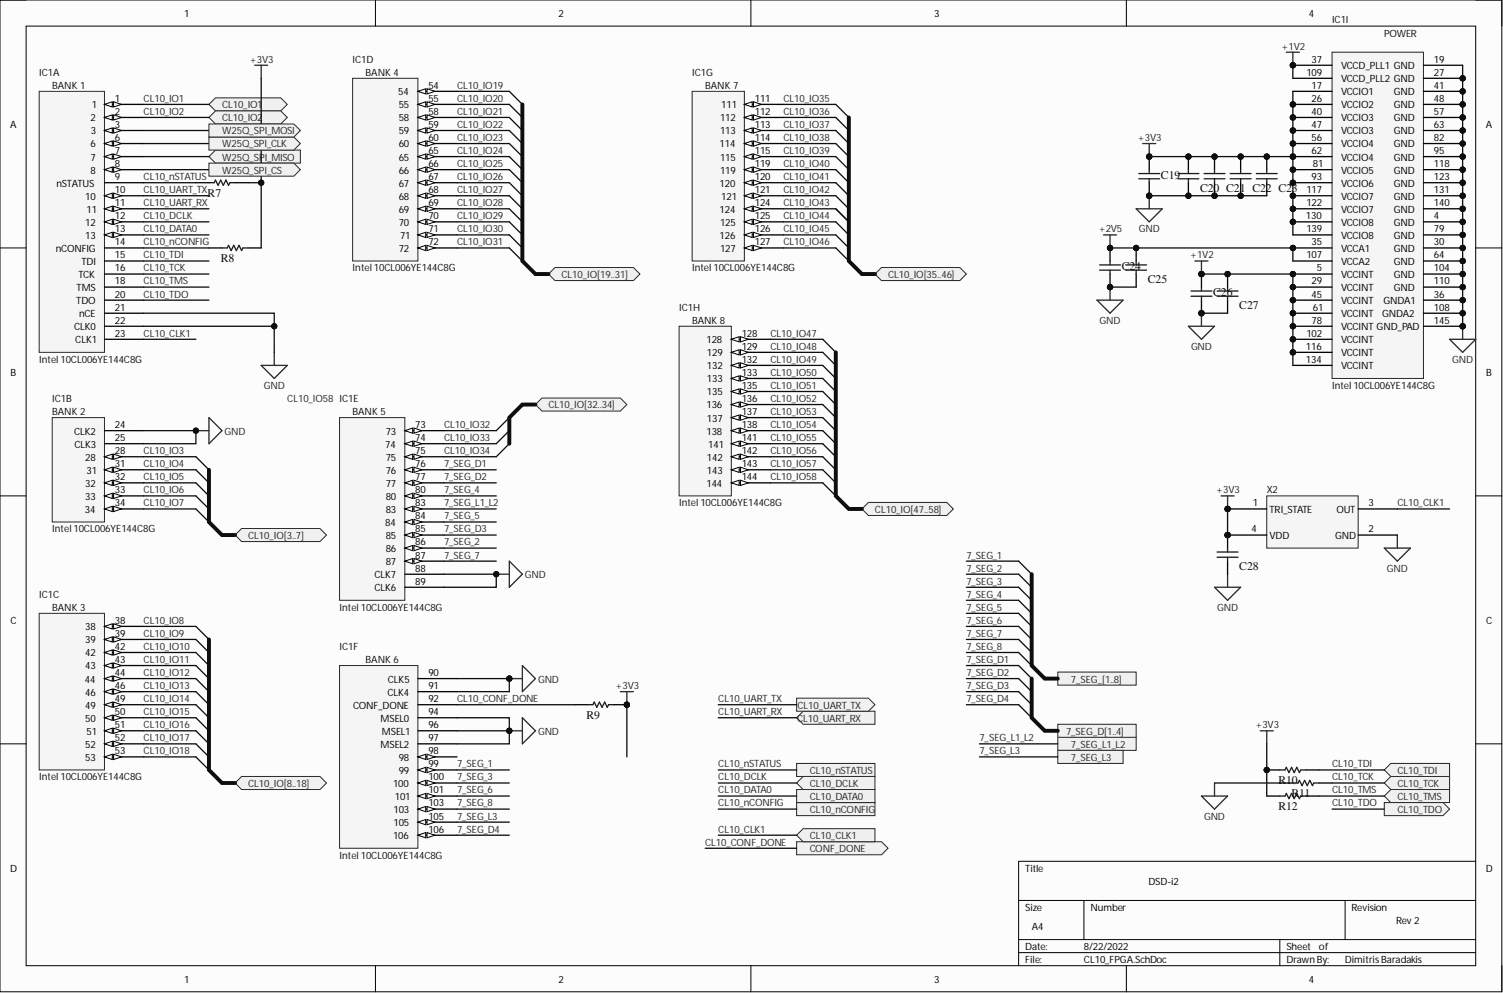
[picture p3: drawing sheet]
<svg xmlns="http://www.w3.org/2000/svg" width="292mm" height="193mm" viewBox="0 0 292 193" stroke-linecap="round" stroke-linejoin="round" font-family="sans-serif">
<defs><g id="words">
<g font-size="2.3" fill="#0e0e0e">
<text x="225.6" y="34.7">C19</text>
<text x="40.4" y="38.3">R7</text>
<text x="233.2" y="37.3">C20 C21 C22 C23</text>
<text x="42.9" y="51">R8</text>
<text x="218" y="52.5">C24</text>
<text x="223.1" y="55">C25</text>
<text x="235.8" y="57.6">C26</text>
<text x="240.9" y="60.1">C27</text>
<text x="240.9" y="110.8">C28</text>
<text x="114" y="139.7">R9</text>
<text x="248.5" y="152.4">R10</text>
<text x="251" y="154.9">R11</text>
<text x="248.5" y="157.5">R12</text>
</g>
<g font-size="1.9">
<text x="35.8" y="3.3">1</text>
<text x="108.5" y="3.3">2</text>
<text x="181.6" y="3.3">3</text>
<text x="254.4" y="3.3">4</text>
<text x="83.2" y="17.2">54</text>
<text x="253.9" y="14.7">109</text>
<text x="254.9" y="12.2">37</text>
<text x="254.9" y="17.2">17</text>
<text x="260.7" y="13.4">VCCD_PLL1 GND</text>
<text x="260.7" y="16">VCCD_PLL2 GND</text>
<text x="278.7" y="12.2">19</text>
<text x="278.7" y="14.7">27</text>
<text x="278.7" y="17.2">41</text>
<text x="17.6" y="23.6">2</text>
<text x="17.9" y="21">1</text>
<text x="22.3" y="19.8">1</text>
<text x="22.3" y="22.3">2</text>
<text x="77.4" y="18.5">54</text>
<text x="77.5" y="21">55</text>
<text x="77.5" y="23.6">58</text>
<text x="83.2" y="19.8">55</text>
<text x="83.2" y="22.3">58</text>
<text x="139.9" y="23.6">112</text>
<text x="140.2" y="21">111</text>
<text x="146.7" y="19.8">111</text>
<text x="146.7" y="22.3">112</text>
<text x="254.9" y="19.8">26</text>
<text x="254.9" y="22.3">40</text>
<text x="260.7" y="18.5">VCCIO1</text>
<text x="260.7" y="21">VCCIO2</text>
<text x="260.7" y="23.6">VCCIO3</text>
<text x="270.9" y="18.5">GND</text>
<text x="270.9" y="21">GND</text>
<text x="270.9" y="23.6">GND</text>
<text x="278.7" y="19.8">48</text>
<text x="278.7" y="22.3">57</text>
<text x="1.9" y="24.9">A</text>
<text x="17.6" y="28.7">6</text>
<text x="17.7" y="26.1">3</text>
<text x="22.3" y="24.9">3</text>
<text x="22.3" y="27.4">6</text>
<text x="22.3" y="29.9">7</text>
<text x="77.5" y="26.1">59</text>
<text x="77.5" y="28.7">60</text>
<text x="83.2" y="24.9">59</text>
<text x="83.2" y="27.4">60</text>
<text x="83.2" y="29.9">65</text>
<text x="139.8" y="28.7">114</text>
<text x="139.9" y="26.1">113</text>
<text x="146.7" y="29.9">115</text>
<text x="146.7" y="27.4">114</text>
<text x="146.7" y="24.9">113</text>
<text x="254.9" y="24.9">47</text>
<text x="254.9" y="27.4">56</text>
<text x="254.9" y="29.9">62</text>
<text x="260.7" y="26.1">VCCIO3</text>
<text x="260.7" y="28.7">VCCIO4</text>
<text x="270.9" y="26.1">GND</text>
<text x="270.9" y="28.7">GND</text>
<text x="278.7" y="24.9">63</text>
<text x="278.7" y="27.4">82</text>
<text x="278.7" y="29.9">95</text>
<text x="288.7" y="24.9">A</text>
<text x="17.6" y="31.2">7</text>
<text x="17.6" y="33.7">8</text>
<text x="22.3" y="32.5">8</text>
<text x="22.3" y="35">9</text>
<text x="77.5" y="31.2">65</text>
<text x="77.5" y="33.7">66</text>
<text x="83.2" y="32.5">66</text>
<text x="83.2" y="35">67</text>
<text x="139.9" y="33.7">119</text>
<text x="139.9" y="31.2">115</text>
<text x="146.7" y="35">120</text>
<text x="146.7" y="32.5">119</text>
<text x="254.9" y="35">93</text>
<text x="255.2" y="32.5">81</text>
<text x="260.7" y="31.2">VCCIO4</text>
<text x="260.7" y="33.7">VCCIO5</text>
<text x="270.9" y="31.2">GND</text>
<text x="270.9" y="33.7">GND</text>
<text x="278.7" y="32.5">118</text>
<text x="278.7" y="35">123</text>
<text x="11" y="36.3">nSTATUS</text>
<text x="16.6" y="38.8">10</text>
<text x="16.8" y="41.3">11</text>
<text x="22.3" y="37.5">10</text>
<text x="22.3" y="40.1">11</text>
<text x="77.5" y="36.3">67</text>
<text x="77.5" y="38.8">68</text>
<text x="77.5" y="41.3">69</text>
<text x="83.2" y="37.5">68</text>
<text x="83.2" y="40.1">69</text>
<text x="139.8" y="36.3">120</text>
<text x="139.8" y="41.3">124</text>
<text x="140.2" y="38.8">121</text>
<text x="146.7" y="37.5">121</text>
<text x="146.7" y="40.1">124</text>
<text x="253.9" y="37.5">117</text>
<text x="253.9" y="40.1">122</text>
<text x="260.7" y="36.3">VCCIO6</text>
<text x="260.7" y="38.8">VCCIO7</text>
<text x="260.7" y="41.3">VCCIO7</text>
<text x="270.9" y="36.3">GND</text>
<text x="270.9" y="38.8">GND</text>
<text x="270.9" y="41.3">GND</text>
<text x="278.7" y="37.5">131</text>
<text x="278.7" y="40.1">140</text>
<text x="16.6" y="43.9">12</text>
<text x="16.6" y="46.4">13</text>
<text x="22.3" y="42.6">12</text>
<text x="22.3" y="45.1">13</text>
<text x="22.3" y="47.7">14</text>
<text x="77.5" y="43.9">70</text>
<text x="77.7" y="46.4">71</text>
<text x="83.2" y="42.6">70</text>
<text x="83.2" y="45.1">71</text>
<text x="83.2" y="47.7">72</text>
<text x="139.8" y="46.4">126</text>
<text x="139.9" y="43.9">125</text>
<text x="146.7" y="45.1">126</text>
<text x="146.7" y="42.6">125</text>
<text x="146.7" y="47.7">127</text>
<text x="253.8" y="42.6">130</text>
<text x="253.9" y="45.1">139</text>
<text x="254.9" y="47.7">35</text>
<text x="260.7" y="43.9">VCCIO8</text>
<text x="260.7" y="46.4">VCCIO8</text>
<text x="270.9" y="43.9">GND</text>
<text x="270.9" y="46.4">GND</text>
<text x="278.7" y="42.6">4</text>
<text x="278.7" y="45.1">79</text>
<text x="278.7" y="47.7">30</text>
<text x="10.8" y="48.9">nCONFIG</text>
<text x="15.8" y="51.5">TDI</text>
<text x="22.3" y="50.2">15</text>
<text x="22.3" y="52.7">16</text>
<text x="77.5" y="48.9">72</text>
<text x="139.9" y="48.9">127</text>
<text x="253.9" y="50.2">107</text>
<text x="255.9" y="52.7">5</text>
<text x="260.7" y="48.9">VCCA1</text>
<text x="260.7" y="51.5">VCCA2</text>
<text x="270.9" y="48.9">GND</text>
<text x="270.9" y="51.5">GND</text>
<text x="278.7" y="50.2">64</text>
<text x="278.7" y="52.7">104</text>
<text x="14.8" y="59.1">TDO</text>
<text x="14.9" y="56.6">TMS</text>
<text x="15.2" y="54">TCK</text>
<text x="22.3" y="55.3">18</text>
<text x="22.3" y="57.8">20</text>
<text x="254.9" y="55.3">29</text>
<text x="254.9" y="57.8">45</text>
<text x="260.7" y="54">VCCINT</text>
<text x="260.7" y="56.6">VCCINT</text>
<text x="260.7" y="59.1">VCCINT</text>
<text x="268.9" y="59.1">GNDA1</text>
<text x="270.9" y="54">GND</text>
<text x="270.9" y="56.6">GND</text>
<text x="278.7" y="55.3">110</text>
<text x="278.7" y="57.8">36</text>
<text x="14.4" y="64.2">CLK0</text>
<text x="15.4" y="61.6">nCE</text>
<text x="22.3" y="60.4">21</text>
<text x="22.3" y="62.9">22</text>
<text x="22.3" y="65.4">23</text>
<text x="144.2" y="65.4">128</text>
<text x="253.9" y="65.4">102</text>
<text x="254.9" y="62.9">78</text>
<text x="255.2" y="60.4">61</text>
<text x="260.7" y="61.6">VCCINT</text>
<text x="260.7" y="64.2">VCCINT GND_PAD</text>
<text x="268.6" y="61.6">GNDA2</text>
<text x="278.7" y="60.4">108</text>
<text x="278.7" y="62.9">145</text>
<text x="14.6" y="66.7">CLK1</text>
<text x="137.3" y="66.7">128</text>
<text x="137.4" y="71.8">132</text>
<text x="137.4" y="69.2">129</text>
<text x="144.2" y="70.5">132</text>
<text x="144.2" y="68">129</text>
<text x="253.8" y="68">116</text>
<text x="253.8" y="70.5">134</text>
<text x="260.7" y="66.7">VCCINT</text>
<text x="260.7" y="69.2">VCCINT</text>
<text x="260.7" y="71.8">VCCINT</text>
<text x="2" y="73">B</text>
<text x="137.4" y="76.8">135</text>
<text x="137.4" y="74.3">133</text>
<text x="144.2" y="75.6">135</text>
<text x="144.2" y="73">133</text>
<text x="288.8" y="73">B</text>
<text x="22.3" y="83.2">24</text>
<text x="80.7" y="83.2">73</text>
<text x="137.3" y="79.4">136</text>
<text x="137.4" y="81.9">137</text>
<text x="144.2" y="80.6">137</text>
<text x="144.2" y="78.1">136</text>
<text x="144.2" y="83.2">138</text>
<text x="14.4" y="84.4">CLK2</text>
<text x="14.5" y="87">CLK3</text>
<text x="16.6" y="89.5">28</text>
<text x="22.3" y="85.7">25</text>
<text x="22.3" y="88.3">28</text>
<text x="74.9" y="87">74</text>
<text x="75" y="84.4">73</text>
<text x="75" y="89.5">75</text>
<text x="80.7" y="85.7">74</text>
<text x="80.7" y="88.3">75</text>
<text x="137.3" y="84.4">138</text>
<text x="137.4" y="89.5">142</text>
<text x="137.6" y="87">141</text>
<text x="144.2" y="88.3">142</text>
<text x="144.2" y="85.7">141</text>
<text x="16.6" y="94.6">32</text>
<text x="16.8" y="92.1">31</text>
<text x="22.3" y="90.8">31</text>
<text x="22.3" y="93.3">32</text>
<text x="22.3" y="95.9">33</text>
<text x="75" y="92.1">76</text>
<text x="75" y="94.6">77</text>
<text x="80.7" y="90.8">76</text>
<text x="80.7" y="93.3">77</text>
<text x="80.7" y="95.9">80</text>
<text x="137.3" y="94.6">144</text>
<text x="137.4" y="92.1">143</text>
<text x="144.2" y="90.8">143</text>
<text x="144.2" y="93.3">144</text>
<text x="16.5" y="99.7">34</text>
<text x="16.6" y="97.1">33</text>
<text x="22.3" y="98.4">34</text>
<text x="75" y="97.1">80</text>
<text x="75" y="99.7">83</text>
<text x="80.7" y="98.4">83</text>
<text x="80.7" y="100.9">84</text>
<text x="243.5" y="98.4">1</text>
<text x="246.7" y="99.7">TRI_STATE</text>
<text x="259.7" y="99.7">OUT</text>
<text x="266" y="98.4">3</text>
<text x="74.9" y="102.2">84</text>
<text x="75" y="104.7">85</text>
<text x="75" y="107.3">86</text>
<text x="80.7" y="103.5">85</text>
<text x="80.7" y="106">86</text>
<text x="243.2" y="103.5">4</text>
<text x="246.7" y="104.7">VDD</text>
<text x="259.5" y="104.7">GND</text>
<text x="266" y="103.5">2</text>
<text x="72.8" y="112.3">CLK7</text>
<text x="75" y="109.8">87</text>
<text x="80.7" y="108.5">87</text>
<text x="80.7" y="111.1">88</text>
<text x="80.7" y="113.6">89</text>
<text x="72.8" y="114.9">CLK6</text>
<text x="2" y="121.2">C</text>
<text x="16.6" y="122.5">38</text>
<text x="16.6" y="125">39</text>
<text x="22.3" y="121.2">38</text>
<text x="22.3" y="123.8">39</text>
<text x="288.8" y="121.2">C</text>
<text x="16.6" y="127.6">42</text>
<text x="16.6" y="130.1">43</text>
<text x="22.3" y="126.3">42</text>
<text x="22.3" y="128.8">43</text>
<text x="22.3" y="131.4">44</text>
<text x="83.2" y="131.4">90</text>
<text x="16.5" y="132.6">44</text>
<text x="16.6" y="135.2">46</text>
<text x="16.6" y="137.7">49</text>
<text x="22.3" y="133.9">46</text>
<text x="22.3" y="136.4">49</text>
<text x="68.6" y="137.7">CONF_DONE</text>
<text x="75.3" y="135.2">CLK4</text>
<text x="75.4" y="132.6">CLK5</text>
<text x="83.2" y="133.9">91</text>
<text x="83.2" y="136.4">92</text>
<text x="16.6" y="140.2">50</text>
<text x="16.8" y="142.8">51</text>
<text x="22.3" y="139">50</text>
<text x="22.3" y="141.5">51</text>
<text x="73.9" y="140.2">MSEL0</text>
<text x="74.2" y="142.8">MSEL1</text>
<text x="83.2" y="139">94</text>
<text x="83.2" y="141.5">96</text>
<text x="16.6" y="145.3">52</text>
<text x="16.6" y="147.8">53</text>
<text x="22.3" y="144">52</text>
<text x="22.3" y="146.6">53</text>
<text x="73.9" y="145.3">MSEL2</text>
<text x="77.5" y="147.8">98</text>
<text x="83.2" y="146.6">98</text>
<text x="83.2" y="149.1">99</text>
<text x="83.2" y="144">97</text>
<text x="76.4" y="152.9">100</text>
<text x="76.7" y="155.5">101</text>
<text x="77.5" y="150.4">99</text>
<text x="83.2" y="151.7">100</text>
<text x="83.2" y="154.2">101</text>
<text x="76.5" y="158">103</text>
<text x="76.5" y="160.5">105</text>
<text x="83.2" y="161.8">106</text>
<text x="83.2" y="156.7">103</text>
<text x="83.2" y="159.3">105</text>
<text x="76.4" y="163.1">106</text>
<text x="1.9" y="169.4">D</text>
<text x="199.2" y="169.4">Title</text>
<text x="223.2" y="171.9">DSD-i2</text>
<text x="288.7" y="169.4">D</text>
<text x="199.2" y="177">Size</text>
<text x="211.9" y="177">Number</text>
<text x="262.7" y="177">Revision</text>
<text x="271.3" y="179.5">Rev 2</text>
<text x="199.2" y="184.6">Date:</text>
<text x="200.5" y="180.8">A4</text>
<text x="210.7" y="184.6">8/22/2022</text>
<text x="250" y="184.6">Sheet</text>
<text x="256.3" y="184.6">of</text>
<text x="35.8" y="191">1</text>
<text x="108.5" y="191">2</text>
<text x="181.6" y="191">3</text>
<text x="199.2" y="187.2">File:</text>
<text x="210.7" y="187.2">CL10_FPGA.SchDoc</text>
<text x="250" y="187.2">Drawn By:</text>
<text x="254.4" y="191">4</text>
<text x="261.3" y="187.2">DimitrisBaradakis</text>
</g>
<g font-size="1.9" fill="#0e0e0e">
<text x="258.9" y="4.6">IC1I</text>
<text x="269" y="7.1">POWER</text>
<text x="7.6" y="14.7">IC1A</text>
<text x="10.2" y="17.2">BANK 1</text>
<text x="68.5" y="12.2">IC1D</text>
<text x="71.1" y="14.7">BANK 4</text>
<text x="134.5" y="14.7">IC1G</text>
<text x="137.1" y="17.2">BANK 7</text>
<text x="68.5" y="52.7">Intel 10CL006YE144C8G</text>
<text x="134.5" y="52.7">Intel 10CL006YE144C8G</text>
<text x="132" y="60.4">IC1H</text>
<text x="134.5" y="62.9">BANK 8</text>
<text x="7.6" y="70.5">Intel 10CL006YE144C8G</text>
<text x="258.9" y="75.6">Intel 10CL006YE144C8G</text>
<text x="10.2" y="80.6">BANK 2</text>
<text x="10.2" y="78.1">IC1B</text>
<text x="68.5" y="80.6">BANK 5</text>
<text x="246.2" y="95.9">X2</text>
<text x="132" y="98.4">Intel 10CL006YE144C8G</text>
<text x="10.2" y="103.5">Intel 10CL006YE144C8G</text>
<text x="7.6" y="116.1">IC1C</text>
<text x="10.2" y="118.7">BANK 3</text>
<text x="66" y="118.7">Intel 10CL006YE144C8G</text>
<text x="66" y="126.3">IC1F</text>
<text x="71.1" y="128.8">BANK 6</text>
<text x="7.6" y="151.7">Intel 10CL006YE144C8G</text>
<text x="66" y="166.9">Intel 10CL006YE144C8G</text>
</g>
<g font-size="1.9" fill="#262626">
<text x="249.1" y="9.6">+1V2</text>
<text x="48.6" y="12.2">+3V3</text>
<text x="88.8" y="17.2">CL10_IO19</text>
<text x="27.9" y="19.8">CL10_IO1</text>
<text x="27.9" y="22.3">CL10_IO2</text>
<text x="43.1" y="21">CL10_IO1</text>
<text x="43.1" y="23.6">CL10_IO2</text>
<text x="88.8" y="22.3">CL10_IO21</text>
<text x="88.8" y="19.8">CL10_IO20</text>
<text x="152.3" y="19.8">CL10_IO35</text>
<text x="152.3" y="22.3">CL10_IO36</text>
<text x="43.1" y="28.7">W25Q_SPI_CLK</text>
<text x="43.1" y="26.1">W25Q_SPI_MOSI</text>
<text x="88.8" y="29.9">CL10_IO24</text>
<text x="88.8" y="27.4">CL10_IO23</text>
<text x="88.8" y="24.9">CL10_IO22</text>
<text x="152.3" y="29.9">CL10_IO39</text>
<text x="152.3" y="27.4">CL10_IO38</text>
<text x="152.3" y="24.9">CL10_IO37</text>
<text x="221.1" y="27.4">+3V3</text>
<text x="27.9" y="35">CL10_nSTATUS</text>
<text x="43.1" y="31.2">W25Q_SPI_MISO</text>
<text x="43.1" y="33.7">W25Q_SPI_CS</text>
<text x="88.8" y="35">CL10_IO26</text>
<text x="88.8" y="32.5">CL10_IO25</text>
<text x="152.3" y="35">CL10_IO41</text>
<text x="152.3" y="32.5">CL10_IO40</text>
<text x="27.9" y="37.5">CL10_UART_TX</text>
<text x="27.9" y="40.1">CL10_UART_RX</text>
<text x="88.8" y="37.5">CL10_IO27</text>
<text x="88.8" y="40.1">CL10_IO28</text>
<text x="152.3" y="37.5">CL10_IO42</text>
<text x="152.3" y="40.1">CL10_IO43</text>
<text x="27.9" y="47.7">CL10_nCONFIG</text>
<text x="27.9" y="45.1">CL10_DATA0</text>
<text x="27.9" y="42.6">CL10_DCLK</text>
<text x="88.8" y="45.1">CL10_IO30</text>
<text x="88.8" y="42.6">CL10_IO29</text>
<text x="88.8" y="47.7">CL10_IO31</text>
<text x="152.3" y="42.6">CL10_IO44</text>
<text x="152.3" y="45.1">CL10_IO45</text>
<text x="152.3" y="47.7">CL10_IO46</text>
<text x="213.5" y="45.1">+2V5</text>
<text x="221.3" y="45.1">GND</text>
<text x="27.9" y="50.2">CL10_TDI</text>
<text x="27.9" y="52.7">CL10_TCK</text>
<text x="231.3" y="50.2">+1V2</text>
<text x="27.9" y="55.3">CL10_TMS</text>
<text x="27.9" y="57.8">CL10_TDO</text>
<text x="109.1" y="54">CL10_IO[19..31]</text>
<text x="172.6" y="54">CL10_IO[35..46]</text>
<text x="27.9" y="65.4">CL10_CLK1</text>
<text x="149.7" y="65.4">CL10_IO47</text>
<text x="213.7" y="62.9">GND</text>
<text x="149.7" y="68">CL10_IO48</text>
<text x="149.7" y="70.5">CL10_IO49</text>
<text x="231.5" y="68">GND</text>
<text x="282.2" y="70.5">GND</text>
<text x="51.3" y="75.6">GND</text>
<text x="149.7" y="75.6">CL10_IO51</text>
<text x="149.7" y="73">CL10_IO50</text>
<text x="55.8" y="78.1">CL10_IO58 IC1E</text>
<text x="86.3" y="83.2">CL10_IO32</text>
<text x="106.6" y="79.4">CL10_IO[32..34]</text>
<text x="149.7" y="78.1">CL10_IO52</text>
<text x="149.7" y="80.6">CL10_IO53</text>
<text x="149.7" y="83.2">CL10_IO54</text>
<text x="27.9" y="88.3">CL10_IO3</text>
<text x="43.7" y="84.4">GND</text>
<text x="86.3" y="85.7">CL10_IO33</text>
<text x="86.3" y="88.3">CL10_IO34</text>
<text x="149.7" y="85.7">CL10_IO55</text>
<text x="149.7" y="88.3">CL10_IO56</text>
<text x="27.9" y="90.8">CL10_IO4</text>
<text x="27.9" y="93.3">CL10_IO5</text>
<text x="27.9" y="95.9">CL10_IO6</text>
<text x="86.3" y="95.9">7_SEG_4</text>
<text x="86.3" y="93.3">7_SEG_D2</text>
<text x="86.3" y="90.8">7_SEG_D1</text>
<text x="149.7" y="90.8">CL10_IO57</text>
<text x="149.7" y="93.3">CL10_IO58</text>
<text x="236.4" y="95.9">+3V3</text>
<text x="27.9" y="98.4">CL10_IO7</text>
<text x="86.3" y="100.9">7_SEG_5</text>
<text x="86.3" y="98.4">7_SEG_L1_L2</text>
<text x="170" y="99.7">CL10_IO[47..58]</text>
<text x="271.6" y="98.4">CL10_CLK1</text>
<text x="48.2" y="104.7">CL10_IO[3..7]</text>
<text x="86.3" y="103.5">7_SEG_D3</text>
<text x="86.3" y="106">7_SEG_2</text>
<text x="86.3" y="108.5">7_SEG_7</text>
<text x="102" y="112.3">GND</text>
<text x="187.8" y="108.5">7_SEG_1</text>
<text x="187.8" y="111.1">7_SEG_2</text>
<text x="187.8" y="113.6">7_SEG_3</text>
<text x="269.5" y="111.1">GND</text>
<text x="187.8" y="118.7">7_SEG_5</text>
<text x="187.8" y="116.1">7_SEG_4</text>
<text x="236.5" y="118.7">GND</text>
<text x="27.9" y="123.8">CL10_IO9</text>
<text x="27.9" y="121.2">CL10_IO8</text>
<text x="187.8" y="121.2">7_SEG_6</text>
<text x="187.8" y="123.8">7_SEG_7</text>
<text x="27.9" y="126.3">CL10_IO10</text>
<text x="27.9" y="128.8">CL10_IO11</text>
<text x="27.9" y="131.4">CL10_IO12</text>
<text x="187.8" y="128.8">7_SEG_D1</text>
<text x="187.8" y="131.4">7_SEG_D2</text>
<text x="187.8" y="126.3">7_SEG_8</text>
<text x="27.9" y="133.9">CL10_IO13</text>
<text x="27.9" y="136.4">CL10_IO14</text>
<text x="88.8" y="136.4">CL10_CONF_DONE</text>
<text x="104.6" y="132.6">GND</text>
<text x="119.6" y="133.9">+3V3</text>
<text x="139.6" y="136.4">CL10_UART_TX</text>
<text x="155" y="137.7">CL10_UART_TX</text>
<text x="187.8" y="133.9">7_SEG_D3</text>
<text x="187.8" y="136.4">7_SEG_D4</text>
<text x="208.1" y="132.6">7_SEG_[1..8]</text>
<text x="27.9" y="139">CL10_IO15</text>
<text x="27.9" y="141.5">CL10_IO16</text>
<text x="104.6" y="142.8">GND</text>
<text x="139.6" y="139">CL10_UART_RX</text>
<text x="154.9" y="140.2">CL10_UART_RX</text>
<text x="207.2" y="142.8">7_SEG_D[1..4]</text>
<text x="244" y="141.5">+3V3</text>
<text x="27.9" y="144">CL10_IO17</text>
<text x="27.9" y="146.6">CL10_IO18</text>
<text x="88.8" y="149.1">7_SEG_1</text>
<text x="139.6" y="149.1">CL10_nSTATUS</text>
<text x="190.4" y="144">7_SEG_L1_L2</text>
<text x="190.4" y="146.6">7_SEG_L3</text>
<text x="208.1" y="145.3">7_SEG_L1_L2</text>
<text x="208.1" y="147.8">7_SEG_L3</text>
<text x="258.9" y="149.1">CL10_TDI</text>
<text x="48.2" y="152.9">CL10_IO[8..18]</text>
<text x="88.8" y="154.2">7_SEG_6</text>
<text x="88.8" y="151.7">7_SEG_3</text>
<text x="139.6" y="151.7">CL10_DCLK</text>
<text x="139.6" y="154.2">CL10_DATA0</text>
<text x="157.4" y="150.4">CL10_nSTATUS</text>
<text x="157.4" y="152.9">CL10_DCLK</text>
<text x="157.4" y="155.5">CL10_DATA0</text>
<text x="258.9" y="151.7">CL10_TCK</text>
<text x="258.9" y="154.2">CL10_TMS</text>
<text x="271.6" y="152.9">CL10_TCK</text>
<text x="271.6" y="150.4">CL10_TDI</text>
<text x="271.6" y="155.5">CL10_TMS</text>
<text x="88.8" y="161.8">7_SEG_D4</text>
<text x="88.8" y="159.3">7_SEG_L3</text>
<text x="88.8" y="156.7">7_SEG_8</text>
<text x="139.6" y="156.7">CL10_nCONFIG</text>
<text x="139.6" y="161.8">CL10_CLK1</text>
<text x="157.4" y="158">CL10_nCONFIG</text>
<text x="234" y="159.3">GND</text>
<text x="258.9" y="156.7">CL10_TDO</text>
<text x="271.6" y="158">CL10_TDO</text>
<text x="137.1" y="164.3">CL10_CONF_DONE</text>
<text x="157.4" y="165.6">CONF_DONE</text>
<text x="157.4" y="163.1">CL10_CLK1</text>
</g>
</g></defs>
<path d="M0 0h291.9v192.7h-291.9z" fill-rule="evenodd" fill="#fcfcfc"/>
<path d="M0 0h291.9v192.7h-291.9z" fill="none" stroke="#000" stroke-width=".19"/>
<path d="M5.1 5.1h281.7v182.6h-281.7z" fill-rule="evenodd" fill="#fcfcfc"/>
<g fill="none" stroke="#000" stroke-width=".19">
<path d="M0 0h5.1M5.1 5.1h281.7v182.6h-281.7zM73 0v5.1M145.9 0v5.1M218.9 0v5.1M286.8 0h5.1v5.1M0 48.2h5.1M286.8 48.2h5.1M0 96.4h5.1M286.8 96.4h5.1M0 144.6h5.1M286.8 144.6h5.1"/>
<path d="M198 175h88.8M210.7 175v7.6M261.4 175v7.6M286.8 167.4h-88.8v20.3M73 187.7v5M145.9 187.7v5M198 182.6h88.8M198 185.1h88.8M218.9 187.7v5M248.7 182.6v5.1M291.9 187.7v5"/>
</g>
<path d="M281.7 65.9h5.1l-2.5 2.6zM284.3 63.4v2.5" fill="none" stroke="#262626" stroke-width=".25"/>
<circle cx="284.3" cy="63.4" r=".51" fill="#0e0e0e"/>
<circle cx="284.3" cy="63.4" r=".51" fill="none" stroke="#0e0e0e" stroke-width=".19"/>
<path d="M232.2 50.7h2.6M233.5 50.7v2.6" fill="none" stroke="#262626" stroke-width=".25"/>
<circle cx="233.5" cy="53.3" r=".51" fill="#0e0e0e"/>
<circle cx="233.5" cy="53.3" r=".51" fill="none" stroke="#0e0e0e" stroke-width=".19"/>
<path d="M223.3 38v2.6M220.8 40.6h5.1l-2.6 2.5z" fill="none" stroke="#262626" stroke-width=".25"/>
<circle cx="223.3" cy="38" r=".51" fill="#0e0e0e"/>
<circle cx="223.3" cy="38" r=".51" fill="none" stroke="#0e0e0e" stroke-width=".19"/>
<path d="M222.1 27.9h2.5M223.3 27.9v2.5" fill="none" stroke="#262626" stroke-width=".25"/>
<circle cx="223.3" cy="30.4" r=".51" fill="#0e0e0e"/>
<circle cx="223.3" cy="30.4" r=".51" fill="none" stroke="#0e0e0e" stroke-width=".19"/>
<path d="M120.6 134.4h2.5M121.8 134.4v2.5" fill="none" stroke="#262626" stroke-width=".25"/>
<circle cx="121.8" cy="136.9" r=".51" fill="#0e0e0e"/>
<circle cx="121.8" cy="136.9" r=".51" fill="none" stroke="#0e0e0e" stroke-width=".19"/>
<path d="M214.5 45.6h2.5M215.7 45.6v2.6M50.8 71h5l-2.5 2.5zM53.3 68.5v2.5M236 114.1h5.1l-2.5 2.6zM238.6 111.6v2.5" fill="none" stroke="#262626" stroke-width=".25"/>
<circle cx="215.7" cy="48.2" r=".51" fill="#0e0e0e"/>
<circle cx="215.7" cy="48.2" r=".51" fill="none" stroke="#0e0e0e" stroke-width=".19"/>
<path d="M250 10.1h2.5M251.3 10.1v2.6" fill="none" stroke="#262626" stroke-width=".25"/>
<circle cx="251.3" cy="12.7" r=".51" fill="#0e0e0e"/>
<circle cx="251.3" cy="12.7" r=".51" fill="none" stroke="#0e0e0e" stroke-width=".19"/>
<path d="M167.5 98.9l1.3-1.3h15.2l1.3 1.3-1.3 1.3h-15.2z" fill-rule="evenodd" fill="#f0f0f0"/>
<path d="M167.5 98.9l1.3-1.3h15.2l1.3 1.3-1.3 1.3h-15.2z" fill="none" stroke="#262626" stroke-width=".19"/>
<path d="M49.5 12.7h2.5M50.8 12.7v2.5" fill="none" stroke="#262626" stroke-width=".25"/>
<path d="M269 152.2l1.3-1.3h11.4v2.5h-11.4z" fill-rule="evenodd" fill="#f0f0f0"/>
<path d="M269 152.2l1.3-1.3h11.4v2.5h-11.4z" fill="none" stroke="#262626" stroke-width=".19"/>
<path d="M233.5 154.7h5.1l-2.6 2.5zM236 152.2v2.5" fill="none" stroke="#262626" stroke-width=".25"/>
<path d="M269 149.6l1.3-1.2h11.4v2.5h-11.4z" fill-rule="evenodd" fill="#f0f0f0"/>
<path d="M269 149.6l1.3-1.2h11.4v2.5h-11.4z" fill="none" stroke="#262626" stroke-width=".19"/>
<path d="M269 154.7l1.3-1.3h11.4v2.6h-11.4z" fill-rule="evenodd" fill="#f0f0f0"/>
<path d="M269 154.7l1.3-1.3h11.4v2.6h-11.4z" fill="none" stroke="#262626" stroke-width=".19"/>
<path d="M269 156h11.4l1.3 1.2-1.3 1.3h-11.4z" fill-rule="evenodd" fill="#f0f0f0"/>
<path d="M269 156h11.4l1.3 1.2-1.3 1.3h-11.4z" fill="none" stroke="#262626" stroke-width=".19"/>
<path d="M170 53.3l1.3-1.3h15.2l1.3 1.3-1.3 1.2h-15.2z" fill-rule="evenodd" fill="#f0f0f0"/>
<path d="M170 53.3l1.3-1.3h15.2l1.3 1.3-1.3 1.2h-15.2z" fill="none" stroke="#262626" stroke-width=".19"/>
<path d="M154.8 163.6h16.5l1.3 1.2-1.3 1.3h-16.5z" fill-rule="evenodd" fill="#f0f0f0"/>
<path d="M154.8 163.6h16.5l1.3 1.2-1.3 1.3h-16.5z" fill="none" stroke="#262626" stroke-width=".19"/>
<path d="M154.8 156h15.2v2.5h-15.2z" fill-rule="evenodd" fill="#f0f0f0"/>
<path d="M154.8 156h15.2v2.5h-15.2z" fill="none" stroke="#262626" stroke-width=".19"/>
<path d="M154.8 148.4h15.2v2.5h-15.2z" fill-rule="evenodd" fill="#f0f0f0"/>
<path d="M154.8 148.4h15.2v2.5h-15.2z" fill="none" stroke="#262626" stroke-width=".19"/>
<path d="M154.8 152.2l1.3-1.3h13.9v2.5h-13.9z" fill-rule="evenodd" fill="#f0f0f0"/>
<path d="M154.8 152.2l1.3-1.3h13.9v2.5h-13.9z" fill="none" stroke="#262626" stroke-width=".19"/>
<path d="M101.5 139.5l2.6 2.5-2.6 2.6zM99 142h2.5" fill="none" stroke="#262626" stroke-width=".25"/>
<circle cx="99" cy="142" r=".51" fill="#0e0e0e"/>
<circle cx="99" cy="142" r=".51" fill="none" stroke="#0e0e0e" stroke-width=".19"/>
<path d="M154.8 153.4h15.2v2.6h-15.2z" fill-rule="evenodd" fill="#f0f0f0"/>
<path d="M154.8 153.4h15.2v2.6h-15.2z" fill="none" stroke="#262626" stroke-width=".19"/>
<path d="M154.8 139.5l1.3-1.3h13.9v2.5h-13.9z" fill-rule="evenodd" fill="#f0f0f0"/>
<path d="M154.8 139.5l1.3-1.3h13.9v2.5h-13.9z" fill="none" stroke="#262626" stroke-width=".19"/>
<path d="M154.8 135.7h14l1.2 1.2-1.2 1.3h-14z" fill-rule="evenodd" fill="#f0f0f0"/>
<path d="M154.8 135.7h14l1.2 1.2-1.2 1.3h-14z" fill="none" stroke="#262626" stroke-width=".19"/>
<path d="M38.1 83.7h2.5M40.6 81.2l2.5 2.5-2.5 2.5z" fill="none" stroke="#262626" stroke-width=".25"/>
<circle cx="38.1" cy="83.7" r=".51" fill="#0e0e0e"/>
<circle cx="38.1" cy="83.7" r=".51" fill="none" stroke="#0e0e0e" stroke-width=".19"/>
<path d="M99 131.9h2.5M101.5 129.3l2.6 2.6-2.6 2.5z" fill="none" stroke="#262626" stroke-width=".25"/>
<circle cx="99" cy="131.9" r=".51" fill="#0e0e0e"/>
<circle cx="99" cy="131.9" r=".51" fill="none" stroke="#0e0e0e" stroke-width=".19"/>
<path d="M96.4 111.6h2.6M99 109l2.5 2.6-2.5 2.5z" fill="none" stroke="#262626" stroke-width=".25"/>
<circle cx="96.4" cy="111.6" r=".51" fill="#0e0e0e"/>
<circle cx="96.4" cy="111.6" r=".51" fill="none" stroke="#0e0e0e" stroke-width=".19"/>
<path d="M154.8 162.3l1.3-1.3h13.9v2.6h-13.9z" fill-rule="evenodd" fill="#f0f0f0"/>
<path d="M154.8 162.3l1.3-1.3h13.9v2.6h-13.9z" fill="none" stroke="#262626" stroke-width=".19"/>
<path d="M205.6 143.3h15.2v2.5h-15.2z" fill-rule="evenodd" fill="#f0f0f0"/>
<path d="M205.6 143.3h15.2v2.5h-15.2z" fill="none" stroke="#262626" stroke-width=".19"/>
<path d="M205.6 145.8h12.7v2.6h-12.7z" fill-rule="evenodd" fill="#f0f0f0"/>
<path d="M205.6 145.8h12.7v2.6h-12.7z" fill="none" stroke="#262626" stroke-width=".19"/>
<path d="M198 109l2.5 2.6M198 111.6l2.5 2.5M198 114.1l2.5 2.6M198 116.7l2.5 2.5M198 119.2l2.5 2.5M198 121.7l2.5 2.6M198 124.3l2.5 2.5M198 126.8l2.5 2.5" fill="none" stroke="#0e0e0e" stroke-width=".25"/>
<path d="M205.6 130.6h15.2v2.5h-15.2z" fill-rule="evenodd" fill="#f0f0f0"/>
<path d="M205.6 130.6h15.2v2.5h-15.2z" fill="none" stroke="#262626" stroke-width=".19"/>
<path d="M205.6 140.7h15.2v2.6h-15.2z" fill-rule="evenodd" fill="#f0f0f0"/>
<path d="M205.6 140.7h15.2v2.6h-15.2z" fill="none" stroke="#262626" stroke-width=".19"/>
<g fill="none" stroke="#0e0e0e" stroke-width=".25">
<path d="M99 25.4l2.5 2.5M99 27.9l2.5 2.5M99 30.4l2.5 2.6M99 33l2.5 2.5M99 35.5l2.5 2.5M99 38l2.5 2.6M99 40.6l2.5 2.5M99 43.1l2.5 2.5M99 45.6l2.5 2.6M99 48.2l2.5 2.5M99 81.2l-2.6 2.5M99 83.7l-2.6 2.5"/>
<path d="M99 86.2l-2.6 2.6M198 136.9l2.5 2.6M198 134.4l2.5 2.5M198 131.9l2.5 2.5M198 129.3l2.5 2.6"/>
</g>
<path d="M104.1 78.6l1.2-1.3h15.3l1.2 1.3-1.2 1.3h-15.3z" fill-rule="evenodd" fill="#f0f0f0"/>
<path d="M104.1 78.6l1.2-1.3h15.3l1.2 1.3-1.2 1.3h-15.3z" fill="none" stroke="#262626" stroke-width=".19"/>
<path d="M45.7 104l1.3-1.3h15.2l1.3 1.3-1.3 1.2h-15.2z" fill-rule="evenodd" fill="#f0f0f0"/>
<path d="M45.7 104l1.3-1.3h15.2l1.3 1.3-1.3 1.2h-15.2z" fill="none" stroke="#262626" stroke-width=".19"/>
<path d="M106.6 53.3l1.3-1.3h15.2l1.3 1.3-1.3 1.2h-15.2z" fill-rule="evenodd" fill="#f0f0f0"/>
<path d="M106.6 53.3l1.3-1.3h15.2l1.3 1.3-1.3 1.2h-15.2z" fill="none" stroke="#262626" stroke-width=".19"/>
<g fill="none" stroke="#0e0e0e" stroke-width=".25">
<path d="M162.4 25.4l2.6 2.5M162.4 27.9l2.6 2.5M162.4 30.4l2.6 2.6M162.4 33l2.6 2.5M162.4 35.5l2.6 2.5M162.4 38l2.6 2.6M162.4 20.3l2.6 2.5M162.4 22.8l2.6 2.6M162.4 40.6l2.6 2.5M162.4 43.1l2.6 2.5M162.4 45.6l2.6 2.6M162.4 48.2l2.6 2.5"/>
<path d="M159.9 73.5l2.5 2.6M159.9 76.1l2.5 2.5M159.9 71l2.5 2.5M159.9 78.6l2.5 2.6M159.9 65.9l2.5 2.6M159.9 68.5l2.5 2.5M159.9 81.2l2.5 2.5M159.9 83.7l2.5 2.5M159.9 86.2l2.5 2.6M159.9 88.8l2.5 2.5M159.9 91.3l2.5 2.5M159.9 93.8l2.5 2.6"/>
</g>
<path d="M7.6 17.8h12.7v50.7h-12.7z" fill-rule="evenodd" fill="#f5f5f5"/>
<path d="M7.6 17.8h12.7v50.7h-12.7z" fill="none" stroke="#262626" stroke-width=".19"/>
<path d="M20.3 20.3h7.6" fill="none" stroke="#000" stroke-width=".25"/>
<path d="M20.3 20.3l1.5-.5v1z" fill="#fbfbfb"/>
<path d="M20.3 20.3l1.5-.5v1z" fill="none" stroke="#000" stroke-width=".19"/>
<path d="M22.1 19.8l1.5 .5-1.5 .5z" fill="#fbfbfb"/>
<path d="M22.1 19.8l1.5 .5-1.5 .5z" fill="none" stroke="#000" stroke-width=".19"/>
<path d="M20.3 22.8h7.6" fill="none" stroke="#000" stroke-width=".25"/>
<path d="M20.3 22.8l1.5-.5v1z" fill="#fbfbfb"/>
<path d="M20.3 22.8l1.5-.5v1z" fill="none" stroke="#000" stroke-width=".19"/>
<path d="M22.1 22.3l1.5 .5-1.5 .5z" fill="#fbfbfb"/>
<path d="M22.1 22.3l1.5 .5-1.5 .5z" fill="none" stroke="#000" stroke-width=".19"/>
<path d="M20.3 25.4h7.6" fill="none" stroke="#000" stroke-width=".25"/>
<path d="M20.3 25.4l1.5-.5v1z" fill="#fbfbfb"/>
<path d="M20.3 25.4l1.5-.5v1z" fill="none" stroke="#000" stroke-width=".19"/>
<path d="M22.1 24.9l1.5 .5-1.5 .5z" fill="#fbfbfb"/>
<path d="M22.1 24.9l1.5 .5-1.5 .5z" fill="none" stroke="#000" stroke-width=".19"/>
<path d="M20.3 27.9h7.6" fill="none" stroke="#000" stroke-width=".25"/>
<path d="M20.3 27.9l1.5-.5v1z" fill="#fbfbfb"/>
<path d="M20.3 27.9l1.5-.5v1z" fill="none" stroke="#000" stroke-width=".19"/>
<path d="M22.1 27.4l1.5 .5-1.5 .5z" fill="#fbfbfb"/>
<path d="M22.1 27.4l1.5 .5-1.5 .5z" fill="none" stroke="#000" stroke-width=".19"/>
<path d="M20.3 30.4h7.6" fill="none" stroke="#000" stroke-width=".25"/>
<path d="M20.3 30.4l1.5-.5v1z" fill="#fbfbfb"/>
<path d="M20.3 30.4l1.5-.5v1z" fill="none" stroke="#000" stroke-width=".19"/>
<path d="M22.1 29.9l1.5 .5-1.5 .5z" fill="#fbfbfb"/>
<path d="M22.1 29.9l1.5 .5-1.5 .5z" fill="none" stroke="#000" stroke-width=".19"/>
<path d="M20.3 33h7.6" fill="none" stroke="#000" stroke-width=".25"/>
<path d="M20.3 33l1.5-.5v1z" fill="#fbfbfb"/>
<path d="M20.3 33l1.5-.5v1z" fill="none" stroke="#000" stroke-width=".19"/>
<path d="M22.1 32.5l1.5 .5-1.5 .5z" fill="#fbfbfb"/>
<path d="M22.1 32.5l1.5 .5-1.5 .5z" fill="none" stroke="#000" stroke-width=".19"/>
<path d="M20.3 35.5h7.6M20.3 38h7.6" fill="none" stroke="#000" stroke-width=".25"/>
<path d="M20.3 38l1.5-.5v1z" fill="#fbfbfb"/>
<path d="M20.3 38l1.5-.5v1z" fill="none" stroke="#000" stroke-width=".19"/>
<path d="M22.1 37.5l1.5 .5-1.5 .5z" fill="#fbfbfb"/>
<path d="M22.1 37.5l1.5 .5-1.5 .5z" fill="none" stroke="#000" stroke-width=".19"/>
<path d="M20.3 40.6h7.6" fill="none" stroke="#000" stroke-width=".25"/>
<path d="M20.3 40.6l1.5-.5v1z" fill="#fbfbfb"/>
<path d="M20.3 40.6l1.5-.5v1z" fill="none" stroke="#000" stroke-width=".19"/>
<path d="M22.1 40.1l1.5 .5-1.5 .5z" fill="#fbfbfb"/>
<path d="M22.1 40.1l1.5 .5-1.5 .5z" fill="none" stroke="#000" stroke-width=".19"/>
<path d="M20.3 43.1h7.6" fill="none" stroke="#000" stroke-width=".25"/>
<path d="M20.3 43.1l1.5-.5v1z" fill="#fbfbfb"/>
<path d="M20.3 43.1l1.5-.5v1z" fill="none" stroke="#000" stroke-width=".19"/>
<path d="M22.1 42.6l1.5 .5-1.5 .5z" fill="#fbfbfb"/>
<path d="M22.1 42.6l1.5 .5-1.5 .5z" fill="none" stroke="#000" stroke-width=".19"/>
<path d="M20.3 45.6h7.6" fill="none" stroke="#000" stroke-width=".25"/>
<path d="M20.3 45.6l1.5-.5v1.1z" fill="#fbfbfb"/>
<path d="M20.3 45.6l1.5-.5v1.1z" fill="none" stroke="#000" stroke-width=".19"/>
<path d="M22.1 45.1l1.5 .5-1.5 .6z" fill="#fbfbfb"/>
<path d="M22.1 45.1l1.5 .5-1.5 .6z" fill="none" stroke="#000" stroke-width=".19"/>
<path d="M20.3 48.2h7.6M20.3 50.7h7.6M20.3 53.3h7.6M20.3 55.8h7.6M20.3 58.3h7.6M20.3 60.9h7.6M20.3 63.4h7.6M20.3 65.9h7.6" fill="none" stroke="#000" stroke-width=".25"/>
<path d="M10.2 81.2h10.1v20.2h-10.1z" fill-rule="evenodd" fill="#f5f5f5"/>
<path d="M10.2 81.2h10.1v20.2h-10.1z" fill="none" stroke="#262626" stroke-width=".19"/>
<path d="M20.3 83.7h7.6M20.3 86.2h7.6M20.3 88.8h7.6" fill="none" stroke="#000" stroke-width=".25"/>
<path d="M20.3 88.8l1.5-.5v1z" fill="#fbfbfb"/>
<path d="M20.3 88.8l1.5-.5v1z" fill="none" stroke="#000" stroke-width=".19"/>
<path d="M22.1 88.3l1.5 .5-1.5 .5z" fill="#fbfbfb"/>
<path d="M22.1 88.3l1.5 .5-1.5 .5z" fill="none" stroke="#000" stroke-width=".19"/>
<path d="M20.3 91.3h7.6" fill="none" stroke="#000" stroke-width=".25"/>
<path d="M20.3 91.3l1.5-.5v1z" fill="#fbfbfb"/>
<path d="M20.3 91.3l1.5-.5v1z" fill="none" stroke="#000" stroke-width=".19"/>
<path d="M22.1 90.8l1.5 .5-1.5 .5z" fill="#fbfbfb"/>
<path d="M22.1 90.8l1.5 .5-1.5 .5z" fill="none" stroke="#000" stroke-width=".19"/>
<path d="M20.3 93.8h7.6" fill="none" stroke="#000" stroke-width=".25"/>
<path d="M20.3 93.8l1.5-.5v1z" fill="#fbfbfb"/>
<path d="M20.3 93.8l1.5-.5v1z" fill="none" stroke="#000" stroke-width=".19"/>
<path d="M22.1 93.3l1.5 .5-1.5 .5z" fill="#fbfbfb"/>
<path d="M22.1 93.3l1.5 .5-1.5 .5z" fill="none" stroke="#000" stroke-width=".19"/>
<path d="M20.3 96.4h7.6" fill="none" stroke="#000" stroke-width=".25"/>
<path d="M20.3 96.4l1.5-.5v1z" fill="#fbfbfb"/>
<path d="M20.3 96.4l1.5-.5v1z" fill="none" stroke="#000" stroke-width=".19"/>
<path d="M22.1 95.9l1.5 .5-1.5 .5z" fill="#fbfbfb"/>
<path d="M22.1 95.9l1.5 .5-1.5 .5z" fill="none" stroke="#000" stroke-width=".19"/>
<path d="M20.3 98.9h7.6" fill="none" stroke="#000" stroke-width=".25"/>
<path d="M20.3 98.9l1.5-.5v1z" fill="#fbfbfb"/>
<path d="M20.3 98.9l1.5-.5v1z" fill="none" stroke="#000" stroke-width=".19"/>
<path d="M22.1 98.4l1.5 .5-1.5 .5z" fill="#fbfbfb"/>
<path d="M22.1 98.4l1.5 .5-1.5 .5z" fill="none" stroke="#000" stroke-width=".19"/>
<path d="M7.6 119.2h12.7v30.4h-12.7z" fill-rule="evenodd" fill="#f5f5f5"/>
<path d="M7.6 119.2h12.7v30.4h-12.7z" fill="none" stroke="#262626" stroke-width=".19"/>
<path d="M20.3 121.7h7.6" fill="none" stroke="#000" stroke-width=".25"/>
<path d="M20.3 121.7l1.5-.5v1z" fill="#fbfbfb"/>
<path d="M20.3 121.7l1.5-.5v1z" fill="none" stroke="#000" stroke-width=".19"/>
<path d="M22.1 121.2l1.5 .5-1.5 .5z" fill="#fbfbfb"/>
<path d="M22.1 121.2l1.5 .5-1.5 .5z" fill="none" stroke="#000" stroke-width=".19"/>
<path d="M20.3 124.3h7.6" fill="none" stroke="#000" stroke-width=".25"/>
<path d="M20.3 124.3l1.5-.5v1z" fill="#fbfbfb"/>
<path d="M20.3 124.3l1.5-.5v1z" fill="none" stroke="#000" stroke-width=".19"/>
<path d="M22.1 123.8l1.5 .5-1.5 .5z" fill="#fbfbfb"/>
<path d="M22.1 123.8l1.5 .5-1.5 .5z" fill="none" stroke="#000" stroke-width=".19"/>
<path d="M20.3 126.8h7.6" fill="none" stroke="#000" stroke-width=".25"/>
<path d="M20.3 126.8l1.5-.5v1z" fill="#fbfbfb"/>
<path d="M20.3 126.8l1.5-.5v1z" fill="none" stroke="#000" stroke-width=".19"/>
<path d="M22.1 126.3l1.5 .5-1.5 .5z" fill="#fbfbfb"/>
<path d="M22.1 126.3l1.5 .5-1.5 .5z" fill="none" stroke="#000" stroke-width=".19"/>
<path d="M20.3 129.3h7.6" fill="none" stroke="#000" stroke-width=".25"/>
<path d="M20.3 129.3l1.5-.5v1z" fill="#fbfbfb"/>
<path d="M20.3 129.3l1.5-.5v1z" fill="none" stroke="#000" stroke-width=".19"/>
<path d="M22.1 128.8l1.5 .5-1.5 .5z" fill="#fbfbfb"/>
<path d="M22.1 128.8l1.5 .5-1.5 .5z" fill="none" stroke="#000" stroke-width=".19"/>
<path d="M20.3 131.9h7.6" fill="none" stroke="#000" stroke-width=".25"/>
<path d="M20.3 131.9l1.5-.5v1z" fill="#fbfbfb"/>
<path d="M20.3 131.9l1.5-.5v1z" fill="none" stroke="#000" stroke-width=".19"/>
<path d="M22.1 131.4l1.5 .5-1.5 .5z" fill="#fbfbfb"/>
<path d="M22.1 131.4l1.5 .5-1.5 .5z" fill="none" stroke="#000" stroke-width=".19"/>
<path d="M20.3 134.4h7.6" fill="none" stroke="#000" stroke-width=".25"/>
<path d="M20.3 134.4l1.5-.5v1z" fill="#fbfbfb"/>
<path d="M20.3 134.4l1.5-.5v1z" fill="none" stroke="#000" stroke-width=".19"/>
<path d="M22.1 133.9l1.5 .5-1.5 .5z" fill="#fbfbfb"/>
<path d="M22.1 133.9l1.5 .5-1.5 .5z" fill="none" stroke="#000" stroke-width=".19"/>
<path d="M20.3 136.9h7.6" fill="none" stroke="#000" stroke-width=".25"/>
<path d="M20.3 136.9l1.5-.5v1.1z" fill="#fbfbfb"/>
<path d="M20.3 136.9l1.5-.5v1.1z" fill="none" stroke="#000" stroke-width=".19"/>
<path d="M22.1 136.4l1.5 .5-1.5 .6z" fill="#fbfbfb"/>
<path d="M22.1 136.4l1.5 .5-1.5 .6z" fill="none" stroke="#000" stroke-width=".19"/>
<path d="M20.3 139.5h7.6" fill="none" stroke="#000" stroke-width=".25"/>
<path d="M20.3 139.5l1.5-.5v1z" fill="#fbfbfb"/>
<path d="M20.3 139.5l1.5-.5v1z" fill="none" stroke="#000" stroke-width=".19"/>
<path d="M22.1 139l1.5 .5-1.5 .5z" fill="#fbfbfb"/>
<path d="M22.1 139l1.5 .5-1.5 .5z" fill="none" stroke="#000" stroke-width=".19"/>
<path d="M20.3 142h7.6" fill="none" stroke="#000" stroke-width=".25"/>
<path d="M20.3 142l1.5-.5v1z" fill="#fbfbfb"/>
<path d="M20.3 142l1.5-.5v1z" fill="none" stroke="#000" stroke-width=".19"/>
<path d="M22.1 141.5l1.5 .5-1.5 .5z" fill="#fbfbfb"/>
<path d="M22.1 141.5l1.5 .5-1.5 .5z" fill="none" stroke="#000" stroke-width=".19"/>
<path d="M20.3 144.6h7.6" fill="none" stroke="#000" stroke-width=".25"/>
<path d="M20.3 144.6l1.5-.6v1.1z" fill="#fbfbfb"/>
<path d="M20.3 144.6l1.5-.6v1.1z" fill="none" stroke="#000" stroke-width=".19"/>
<path d="M22.1 144l1.5 .6-1.5 .5z" fill="#fbfbfb"/>
<path d="M22.1 144l1.5 .6-1.5 .5z" fill="none" stroke="#000" stroke-width=".19"/>
<path d="M20.3 147.1h7.6" fill="none" stroke="#000" stroke-width=".25"/>
<path d="M20.3 147.1l1.5-.5v1z" fill="#fbfbfb"/>
<path d="M20.3 147.1l1.5-.5v1z" fill="none" stroke="#000" stroke-width=".19"/>
<path d="M22.1 146.6l1.5 .5-1.5 .5z" fill="#fbfbfb"/>
<path d="M22.1 146.6l1.5 .5-1.5 .5z" fill="none" stroke="#000" stroke-width=".19"/>
<path d="M68.5 15.2h12.7v35.5h-12.7z" fill-rule="evenodd" fill="#f5f5f5"/>
<path d="M68.5 15.2h12.7v35.5h-12.7z" fill="none" stroke="#262626" stroke-width=".19"/>
<path d="M81.2 17.8h7.6" fill="none" stroke="#000" stroke-width=".25"/>
<path d="M81.2 17.8l1.5-.6v1.1z" fill="#fbfbfb"/>
<path d="M81.2 17.8l1.5-.6v1.1z" fill="none" stroke="#000" stroke-width=".19"/>
<path d="M83 17.2l1.5 .6-1.5 .5z" fill="#fbfbfb"/>
<path d="M83 17.2l1.5 .6-1.5 .5z" fill="none" stroke="#000" stroke-width=".19"/>
<path d="M81.2 20.3h7.6" fill="none" stroke="#000" stroke-width=".25"/>
<path d="M81.2 20.3l1.5-.5v1z" fill="#fbfbfb"/>
<path d="M81.2 20.3l1.5-.5v1z" fill="none" stroke="#000" stroke-width=".19"/>
<path d="M83 19.8l1.5 .5-1.5 .5z" fill="#fbfbfb"/>
<path d="M83 19.8l1.5 .5-1.5 .5z" fill="none" stroke="#000" stroke-width=".19"/>
<path d="M81.2 22.8h7.6" fill="none" stroke="#000" stroke-width=".25"/>
<path d="M81.2 22.8l1.5-.5v1z" fill="#fbfbfb"/>
<path d="M81.2 22.8l1.5-.5v1z" fill="none" stroke="#000" stroke-width=".19"/>
<path d="M83 22.3l1.5 .5-1.5 .5z" fill="#fbfbfb"/>
<path d="M83 22.3l1.5 .5-1.5 .5z" fill="none" stroke="#000" stroke-width=".19"/>
<path d="M81.2 25.4h7.6" fill="none" stroke="#000" stroke-width=".25"/>
<path d="M81.2 25.4l1.5-.5v1z" fill="#fbfbfb"/>
<path d="M81.2 25.4l1.5-.5v1z" fill="none" stroke="#000" stroke-width=".19"/>
<path d="M83 24.9l1.5 .5-1.5 .5z" fill="#fbfbfb"/>
<path d="M83 24.9l1.5 .5-1.5 .5z" fill="none" stroke="#000" stroke-width=".19"/>
<path d="M81.2 27.9h7.6" fill="none" stroke="#000" stroke-width=".25"/>
<path d="M81.2 27.9l1.5-.5v1z" fill="#fbfbfb"/>
<path d="M81.2 27.9l1.5-.5v1z" fill="none" stroke="#000" stroke-width=".19"/>
<path d="M83 27.4l1.5 .5-1.5 .5z" fill="#fbfbfb"/>
<path d="M83 27.4l1.5 .5-1.5 .5z" fill="none" stroke="#000" stroke-width=".19"/>
<path d="M81.2 30.4h7.6" fill="none" stroke="#000" stroke-width=".25"/>
<path d="M81.2 30.4l1.5-.5v1z" fill="#fbfbfb"/>
<path d="M81.2 30.4l1.5-.5v1z" fill="none" stroke="#000" stroke-width=".19"/>
<path d="M83 29.9l1.5 .5-1.5 .5z" fill="#fbfbfb"/>
<path d="M83 29.9l1.5 .5-1.5 .5z" fill="none" stroke="#000" stroke-width=".19"/>
<path d="M81.2 33h7.6" fill="none" stroke="#000" stroke-width=".25"/>
<path d="M81.2 33l1.5-.5v1z" fill="#fbfbfb"/>
<path d="M81.2 33l1.5-.5v1z" fill="none" stroke="#000" stroke-width=".19"/>
<path d="M83 32.5l1.5 .5-1.5 .5z" fill="#fbfbfb"/>
<path d="M83 32.5l1.5 .5-1.5 .5z" fill="none" stroke="#000" stroke-width=".19"/>
<path d="M81.2 35.5h7.6" fill="none" stroke="#000" stroke-width=".25"/>
<path d="M81.2 35.5l1.5-.5v1z" fill="#fbfbfb"/>
<path d="M81.2 35.5l1.5-.5v1z" fill="none" stroke="#000" stroke-width=".19"/>
<path d="M83 35l1.5 .5-1.5 .5z" fill="#fbfbfb"/>
<path d="M83 35l1.5 .5-1.5 .5z" fill="none" stroke="#000" stroke-width=".19"/>
<path d="M81.2 38h7.6" fill="none" stroke="#000" stroke-width=".25"/>
<path d="M81.2 38l1.5-.5v1z" fill="#fbfbfb"/>
<path d="M81.2 38l1.5-.5v1z" fill="none" stroke="#000" stroke-width=".19"/>
<path d="M83 37.5l1.5 .5-1.5 .5z" fill="#fbfbfb"/>
<path d="M83 37.5l1.5 .5-1.5 .5z" fill="none" stroke="#000" stroke-width=".19"/>
<path d="M81.2 40.6h7.6" fill="none" stroke="#000" stroke-width=".25"/>
<path d="M81.2 40.6l1.5-.5v1z" fill="#fbfbfb"/>
<path d="M81.2 40.6l1.5-.5v1z" fill="none" stroke="#000" stroke-width=".19"/>
<path d="M83 40.1l1.5 .5-1.5 .5z" fill="#fbfbfb"/>
<path d="M83 40.1l1.5 .5-1.5 .5z" fill="none" stroke="#000" stroke-width=".19"/>
<path d="M81.2 43.1h7.6" fill="none" stroke="#000" stroke-width=".25"/>
<path d="M81.2 43.1l1.5-.5v1z" fill="#fbfbfb"/>
<path d="M81.2 43.1l1.5-.5v1z" fill="none" stroke="#000" stroke-width=".19"/>
<path d="M83 42.6l1.5 .5-1.5 .5z" fill="#fbfbfb"/>
<path d="M83 42.6l1.5 .5-1.5 .5z" fill="none" stroke="#000" stroke-width=".19"/>
<path d="M81.2 45.6h7.6" fill="none" stroke="#000" stroke-width=".25"/>
<path d="M81.2 45.6l1.5-.5v1.1z" fill="#fbfbfb"/>
<path d="M81.2 45.6l1.5-.5v1.1z" fill="none" stroke="#000" stroke-width=".19"/>
<path d="M83 45.1l1.5 .5-1.5 .6z" fill="#fbfbfb"/>
<path d="M83 45.1l1.5 .5-1.5 .6z" fill="none" stroke="#000" stroke-width=".19"/>
<path d="M81.2 48.2h7.6" fill="none" stroke="#000" stroke-width=".25"/>
<path d="M81.2 48.2l1.5-.5v1z" fill="#fbfbfb"/>
<path d="M81.2 48.2l1.5-.5v1z" fill="none" stroke="#000" stroke-width=".19"/>
<path d="M83 47.7l1.5 .5-1.5 .5z" fill="#fbfbfb"/>
<path d="M83 47.7l1.5 .5-1.5 .5z" fill="none" stroke="#000" stroke-width=".19"/>
<path d="M66 81.2h12.7v35.5h-12.7z" fill-rule="evenodd" fill="#f5f5f5"/>
<path d="M66 81.2h12.7v35.5h-12.7z" fill="none" stroke="#262626" stroke-width=".19"/>
<path d="M78.7 83.7h7.6" fill="none" stroke="#000" stroke-width=".25"/>
<path d="M78.7 83.7l1.5-.5v1z" fill="#fbfbfb"/>
<path d="M78.7 83.7l1.5-.5v1z" fill="none" stroke="#000" stroke-width=".19"/>
<path d="M80.5 83.2l1.5 .5-1.5 .5z" fill="#fbfbfb"/>
<path d="M80.5 83.2l1.5 .5-1.5 .5z" fill="none" stroke="#000" stroke-width=".19"/>
<path d="M78.7 86.2h7.6" fill="none" stroke="#000" stroke-width=".25"/>
<path d="M78.7 86.2l1.5-.5v1z" fill="#fbfbfb"/>
<path d="M78.7 86.2l1.5-.5v1z" fill="none" stroke="#000" stroke-width=".19"/>
<path d="M80.5 85.7l1.5 .5-1.5 .5z" fill="#fbfbfb"/>
<path d="M80.5 85.7l1.5 .5-1.5 .5z" fill="none" stroke="#000" stroke-width=".19"/>
<path d="M78.7 88.8h7.6" fill="none" stroke="#000" stroke-width=".25"/>
<path d="M78.7 88.8l1.5-.5v1z" fill="#fbfbfb"/>
<path d="M78.7 88.8l1.5-.5v1z" fill="none" stroke="#000" stroke-width=".19"/>
<path d="M80.5 88.3l1.5 .5-1.5 .5z" fill="#fbfbfb"/>
<path d="M80.5 88.3l1.5 .5-1.5 .5z" fill="none" stroke="#000" stroke-width=".19"/>
<path d="M78.7 91.3h7.6" fill="none" stroke="#000" stroke-width=".25"/>
<path d="M78.7 91.3l1.5-.5v1z" fill="#fbfbfb"/>
<path d="M78.7 91.3l1.5-.5v1z" fill="none" stroke="#000" stroke-width=".19"/>
<path d="M80.5 90.8l1.5 .5-1.5 .5z" fill="#fbfbfb"/>
<path d="M80.5 90.8l1.5 .5-1.5 .5z" fill="none" stroke="#000" stroke-width=".19"/>
<path d="M78.7 93.8h7.6" fill="none" stroke="#000" stroke-width=".25"/>
<path d="M78.7 93.8l1.5-.5v1z" fill="#fbfbfb"/>
<path d="M78.7 93.8l1.5-.5v1z" fill="none" stroke="#000" stroke-width=".19"/>
<path d="M80.5 93.3l1.5 .5-1.5 .5z" fill="#fbfbfb"/>
<path d="M80.5 93.3l1.5 .5-1.5 .5z" fill="none" stroke="#000" stroke-width=".19"/>
<path d="M78.7 96.4h7.6" fill="none" stroke="#000" stroke-width=".25"/>
<path d="M78.7 96.4l1.5-.5v1z" fill="#fbfbfb"/>
<path d="M78.7 96.4l1.5-.5v1z" fill="none" stroke="#000" stroke-width=".19"/>
<path d="M80.5 95.9l1.5 .5-1.5 .5z" fill="#fbfbfb"/>
<path d="M80.5 95.9l1.5 .5-1.5 .5z" fill="none" stroke="#000" stroke-width=".19"/>
<path d="M78.7 98.9h7.6" fill="none" stroke="#000" stroke-width=".25"/>
<path d="M78.7 98.9l1.5-.5v1z" fill="#fbfbfb"/>
<path d="M78.7 98.9l1.5-.5v1z" fill="none" stroke="#000" stroke-width=".19"/>
<path d="M80.5 98.4l1.5 .5-1.5 .5z" fill="#fbfbfb"/>
<path d="M80.5 98.4l1.5 .5-1.5 .5z" fill="none" stroke="#000" stroke-width=".19"/>
<path d="M78.7 101.4h7.6" fill="none" stroke="#000" stroke-width=".25"/>
<path d="M78.7 101.4l1.5-.5v1z" fill="#fbfbfb"/>
<path d="M78.7 101.4l1.5-.5v1z" fill="none" stroke="#000" stroke-width=".19"/>
<path d="M80.5 100.9l1.5 .5-1.5 .5z" fill="#fbfbfb"/>
<path d="M80.5 100.9l1.5 .5-1.5 .5z" fill="none" stroke="#000" stroke-width=".19"/>
<path d="M78.7 104h7.6" fill="none" stroke="#000" stroke-width=".25"/>
<path d="M78.7 104l1.5-.5v1z" fill="#fbfbfb"/>
<path d="M78.7 104l1.5-.5v1z" fill="none" stroke="#000" stroke-width=".19"/>
<path d="M80.5 103.5l1.5 .5-1.5 .5z" fill="#fbfbfb"/>
<path d="M80.5 103.5l1.5 .5-1.5 .5z" fill="none" stroke="#000" stroke-width=".19"/>
<path d="M78.7 106.5h7.6" fill="none" stroke="#000" stroke-width=".25"/>
<path d="M78.7 106.5l1.5-.5v1z" fill="#fbfbfb"/>
<path d="M78.7 106.5l1.5-.5v1z" fill="none" stroke="#000" stroke-width=".19"/>
<path d="M80.5 106l1.5 .5-1.5 .5z" fill="#fbfbfb"/>
<path d="M80.5 106l1.5 .5-1.5 .5z" fill="none" stroke="#000" stroke-width=".19"/>
<path d="M78.7 109h7.6" fill="none" stroke="#000" stroke-width=".25"/>
<path d="M78.7 109l1.5-.5v1.1z" fill="#fbfbfb"/>
<path d="M78.7 109l1.5-.5v1.1z" fill="none" stroke="#000" stroke-width=".19"/>
<path d="M80.5 108.5l1.5 .5-1.5 .6z" fill="#fbfbfb"/>
<path d="M80.5 108.5l1.5 .5-1.5 .6z" fill="none" stroke="#000" stroke-width=".19"/>
<path d="M78.7 111.6h7.6M78.7 114.1h7.6" fill="none" stroke="#000" stroke-width=".25"/>
<path d="M66 129.3h15.2v35.5h-15.2z" fill-rule="evenodd" fill="#f5f5f5"/>
<path d="M66 129.3h15.2v35.5h-15.2z" fill="none" stroke="#262626" stroke-width=".19"/>
<path d="M81.2 162.3h7.6" fill="none" stroke="#000" stroke-width=".25"/>
<path d="M81.2 162.3l1.5-.5v1z" fill="#fbfbfb"/>
<path d="M81.2 162.3l1.5-.5v1z" fill="none" stroke="#000" stroke-width=".19"/>
<path d="M83 161.8l1.5 .5-1.5 .5z" fill="#fbfbfb"/>
<path d="M83 161.8l1.5 .5-1.5 .5z" fill="none" stroke="#000" stroke-width=".19"/>
<path d="M81.2 147.1h7.6" fill="none" stroke="#000" stroke-width=".25"/>
<path d="M81.2 147.1l1.5-.5v1z" fill="#fbfbfb"/>
<path d="M81.2 147.1l1.5-.5v1z" fill="none" stroke="#000" stroke-width=".19"/>
<path d="M83 146.6l1.5 .5-1.5 .5z" fill="#fbfbfb"/>
<path d="M83 146.6l1.5 .5-1.5 .5z" fill="none" stroke="#000" stroke-width=".19"/>
<path d="M81.2 149.6h7.6" fill="none" stroke="#000" stroke-width=".25"/>
<path d="M81.2 149.6l1.5-.5v1z" fill="#fbfbfb"/>
<path d="M81.2 149.6l1.5-.5v1z" fill="none" stroke="#000" stroke-width=".19"/>
<path d="M83 149.1l1.5 .5-1.5 .5z" fill="#fbfbfb"/>
<path d="M83 149.1l1.5 .5-1.5 .5z" fill="none" stroke="#000" stroke-width=".19"/>
<path d="M81.2 152.2h7.6" fill="none" stroke="#000" stroke-width=".25"/>
<path d="M81.2 152.2l1.5-.5v1z" fill="#fbfbfb"/>
<path d="M81.2 152.2l1.5-.5v1z" fill="none" stroke="#000" stroke-width=".19"/>
<path d="M83 151.7l1.5 .5-1.5 .5z" fill="#fbfbfb"/>
<path d="M83 151.7l1.5 .5-1.5 .5z" fill="none" stroke="#000" stroke-width=".19"/>
<path d="M81.2 154.7h7.6" fill="none" stroke="#000" stroke-width=".25"/>
<path d="M81.2 154.7l1.5-.5v1z" fill="#fbfbfb"/>
<path d="M81.2 154.7l1.5-.5v1z" fill="none" stroke="#000" stroke-width=".19"/>
<path d="M83 154.2l1.5 .5-1.5 .5z" fill="#fbfbfb"/>
<path d="M83 154.2l1.5 .5-1.5 .5z" fill="none" stroke="#000" stroke-width=".19"/>
<path d="M81.2 157.2h7.6" fill="none" stroke="#000" stroke-width=".25"/>
<path d="M81.2 157.2l1.5-.5v1z" fill="#fbfbfb"/>
<path d="M81.2 157.2l1.5-.5v1z" fill="none" stroke="#000" stroke-width=".19"/>
<path d="M83 156.7l1.5 .5-1.5 .5z" fill="#fbfbfb"/>
<path d="M83 156.7l1.5 .5-1.5 .5z" fill="none" stroke="#000" stroke-width=".19"/>
<path d="M81.2 159.8h7.6" fill="none" stroke="#000" stroke-width=".25"/>
<path d="M81.2 159.8l1.5-.5v1z" fill="#fbfbfb"/>
<path d="M81.2 159.8l1.5-.5v1z" fill="none" stroke="#000" stroke-width=".19"/>
<path d="M83 159.3l1.5 .5-1.5 .5z" fill="#fbfbfb"/>
<path d="M83 159.3l1.5 .5-1.5 .5z" fill="none" stroke="#000" stroke-width=".19"/>
<path d="M81.2 134.4h7.6M81.2 131.9h7.6M81.2 136.9h7.6M81.2 139.5h7.6M81.2 142h7.6M81.2 144.6h7.6" fill="none" stroke="#000" stroke-width=".25"/>
<path d="M134.5 17.8h10.2v32.9h-10.2z" fill-rule="evenodd" fill="#f5f5f5"/>
<path d="M134.5 17.8h10.2v32.9h-10.2z" fill="none" stroke="#262626" stroke-width=".19"/>
<path d="M144.7 20.3h7.6" fill="none" stroke="#000" stroke-width=".25"/>
<path d="M144.7 20.3l1.5-.5v1z" fill="#fbfbfb"/>
<path d="M144.7 20.3l1.5-.5v1z" fill="none" stroke="#000" stroke-width=".19"/>
<path d="M146.4 19.8l1.6 .5-1.6 .5z" fill="#fbfbfb"/>
<path d="M146.4 19.8l1.6 .5-1.6 .5z" fill="none" stroke="#000" stroke-width=".19"/>
<path d="M144.7 35.5h7.6" fill="none" stroke="#000" stroke-width=".25"/>
<path d="M144.7 35.5l1.5-.5v1z" fill="#fbfbfb"/>
<path d="M144.7 35.5l1.5-.5v1z" fill="none" stroke="#000" stroke-width=".19"/>
<path d="M146.4 35l1.6 .5-1.6 .5z" fill="#fbfbfb"/>
<path d="M146.4 35l1.6 .5-1.6 .5z" fill="none" stroke="#000" stroke-width=".19"/>
<path d="M144.7 33h7.6" fill="none" stroke="#000" stroke-width=".25"/>
<path d="M144.7 33l1.5-.5v1z" fill="#fbfbfb"/>
<path d="M144.7 33l1.5-.5v1z" fill="none" stroke="#000" stroke-width=".19"/>
<path d="M146.4 32.5l1.6 .5-1.6 .5z" fill="#fbfbfb"/>
<path d="M146.4 32.5l1.6 .5-1.6 .5z" fill="none" stroke="#000" stroke-width=".19"/>
<path d="M144.7 30.4h7.6" fill="none" stroke="#000" stroke-width=".25"/>
<path d="M144.7 30.4l1.5-.5v1z" fill="#fbfbfb"/>
<path d="M144.7 30.4l1.5-.5v1z" fill="none" stroke="#000" stroke-width=".19"/>
<path d="M146.4 29.9l1.6 .5-1.6 .5z" fill="#fbfbfb"/>
<path d="M146.4 29.9l1.6 .5-1.6 .5z" fill="none" stroke="#000" stroke-width=".19"/>
<path d="M144.7 27.9h7.6" fill="none" stroke="#000" stroke-width=".25"/>
<path d="M144.7 27.9l1.5-.5v1z" fill="#fbfbfb"/>
<path d="M144.7 27.9l1.5-.5v1z" fill="none" stroke="#000" stroke-width=".19"/>
<path d="M146.4 27.4l1.6 .5-1.6 .5z" fill="#fbfbfb"/>
<path d="M146.4 27.4l1.6 .5-1.6 .5z" fill="none" stroke="#000" stroke-width=".19"/>
<path d="M144.7 25.4h7.6" fill="none" stroke="#000" stroke-width=".25"/>
<path d="M144.7 25.4l1.5-.5v1z" fill="#fbfbfb"/>
<path d="M144.7 25.4l1.5-.5v1z" fill="none" stroke="#000" stroke-width=".19"/>
<path d="M146.4 24.9l1.6 .5-1.6 .5z" fill="#fbfbfb"/>
<path d="M146.4 24.9l1.6 .5-1.6 .5z" fill="none" stroke="#000" stroke-width=".19"/>
<path d="M144.7 22.8h7.6" fill="none" stroke="#000" stroke-width=".25"/>
<path d="M144.7 22.8l1.5-.5v1z" fill="#fbfbfb"/>
<path d="M144.7 22.8l1.5-.5v1z" fill="none" stroke="#000" stroke-width=".19"/>
<path d="M146.4 22.3l1.6 .5-1.6 .5z" fill="#fbfbfb"/>
<path d="M146.4 22.3l1.6 .5-1.6 .5z" fill="none" stroke="#000" stroke-width=".19"/>
<path d="M144.7 38h7.6" fill="none" stroke="#000" stroke-width=".25"/>
<path d="M144.7 38l1.5-.5v1z" fill="#fbfbfb"/>
<path d="M144.7 38l1.5-.5v1z" fill="none" stroke="#000" stroke-width=".19"/>
<path d="M146.4 37.5l1.6 .5-1.6 .5z" fill="#fbfbfb"/>
<path d="M146.4 37.5l1.6 .5-1.6 .5z" fill="none" stroke="#000" stroke-width=".19"/>
<path d="M144.7 45.6h7.6" fill="none" stroke="#000" stroke-width=".25"/>
<path d="M144.7 45.6l1.5-.5v1.1z" fill="#fbfbfb"/>
<path d="M144.7 45.6l1.5-.5v1.1z" fill="none" stroke="#000" stroke-width=".19"/>
<path d="M146.4 45.1l1.6 .5-1.6 .6z" fill="#fbfbfb"/>
<path d="M146.4 45.1l1.6 .5-1.6 .6z" fill="none" stroke="#000" stroke-width=".19"/>
<path d="M144.7 43.1h7.6" fill="none" stroke="#000" stroke-width=".25"/>
<path d="M144.7 43.1l1.5-.5v1z" fill="#fbfbfb"/>
<path d="M144.7 43.1l1.5-.5v1z" fill="none" stroke="#000" stroke-width=".19"/>
<path d="M146.4 42.6l1.6 .5-1.6 .5z" fill="#fbfbfb"/>
<path d="M146.4 42.6l1.6 .5-1.6 .5z" fill="none" stroke="#000" stroke-width=".19"/>
<path d="M144.7 40.6h7.6" fill="none" stroke="#000" stroke-width=".25"/>
<path d="M144.7 40.6l1.5-.5v1z" fill="#fbfbfb"/>
<path d="M144.7 40.6l1.5-.5v1z" fill="none" stroke="#000" stroke-width=".19"/>
<path d="M146.4 40.1l1.6 .5-1.6 .5z" fill="#fbfbfb"/>
<path d="M146.4 40.1l1.6 .5-1.6 .5z" fill="none" stroke="#000" stroke-width=".19"/>
<path d="M144.7 48.2h7.6" fill="none" stroke="#000" stroke-width=".25"/>
<path d="M144.7 48.2l1.5-.5v1z" fill="#fbfbfb"/>
<path d="M144.7 48.2l1.5-.5v1z" fill="none" stroke="#000" stroke-width=".19"/>
<path d="M146.4 47.7l1.6 .5-1.6 .5z" fill="#fbfbfb"/>
<path d="M146.4 47.7l1.6 .5-1.6 .5z" fill="none" stroke="#000" stroke-width=".19"/>
<path d="M132 63.4h10.1v33h-10.1z" fill-rule="evenodd" fill="#f5f5f5"/>
<path d="M132 63.4h10.1v33h-10.1z" fill="none" stroke="#262626" stroke-width=".19"/>
<path d="M142.1 65.9h7.6" fill="none" stroke="#000" stroke-width=".25"/>
<path d="M142.1 65.9l1.6-.5v1z" fill="#fbfbfb"/>
<path d="M142.1 65.9l1.6-.5v1z" fill="none" stroke="#000" stroke-width=".19"/>
<path d="M143.9 65.4l1.5 .5-1.5 .5z" fill="#fbfbfb"/>
<path d="M143.9 65.4l1.5 .5-1.5 .5z" fill="none" stroke="#000" stroke-width=".19"/>
<path d="M142.1 81.2h7.6" fill="none" stroke="#000" stroke-width=".25"/>
<path d="M142.1 81.2l1.6-.6v1.1z" fill="#fbfbfb"/>
<path d="M142.1 81.2l1.6-.6v1.1z" fill="none" stroke="#000" stroke-width=".19"/>
<path d="M143.9 80.6l1.5 .6-1.5 .5z" fill="#fbfbfb"/>
<path d="M143.9 80.6l1.5 .6-1.5 .5z" fill="none" stroke="#000" stroke-width=".19"/>
<path d="M142.1 78.6h7.6" fill="none" stroke="#000" stroke-width=".25"/>
<path d="M142.1 78.6l1.6-.5v1z" fill="#fbfbfb"/>
<path d="M142.1 78.6l1.6-.5v1z" fill="none" stroke="#000" stroke-width=".19"/>
<path d="M143.9 78.1l1.5 .5-1.5 .5z" fill="#fbfbfb"/>
<path d="M143.9 78.1l1.5 .5-1.5 .5z" fill="none" stroke="#000" stroke-width=".19"/>
<path d="M142.1 76.1h7.6" fill="none" stroke="#000" stroke-width=".25"/>
<path d="M142.1 76.1l1.6-.5v1z" fill="#fbfbfb"/>
<path d="M142.1 76.1l1.6-.5v1z" fill="none" stroke="#000" stroke-width=".19"/>
<path d="M143.9 75.6l1.5 .5-1.5 .5z" fill="#fbfbfb"/>
<path d="M143.9 75.6l1.5 .5-1.5 .5z" fill="none" stroke="#000" stroke-width=".19"/>
<path d="M142.1 73.5h7.6" fill="none" stroke="#000" stroke-width=".25"/>
<path d="M142.1 73.5l1.6-.5v1.1z" fill="#fbfbfb"/>
<path d="M142.1 73.5l1.6-.5v1.1z" fill="none" stroke="#000" stroke-width=".19"/>
<path d="M143.9 73l1.5 .5-1.5 .6z" fill="#fbfbfb"/>
<path d="M143.9 73l1.5 .5-1.5 .6z" fill="none" stroke="#000" stroke-width=".19"/>
<path d="M142.1 71h7.6" fill="none" stroke="#000" stroke-width=".25"/>
<path d="M142.1 71l1.6-.5v1z" fill="#fbfbfb"/>
<path d="M142.1 71l1.6-.5v1z" fill="none" stroke="#000" stroke-width=".19"/>
<path d="M143.9 70.5l1.5 .5-1.5 .5z" fill="#fbfbfb"/>
<path d="M143.9 70.5l1.5 .5-1.5 .5z" fill="none" stroke="#000" stroke-width=".19"/>
<path d="M142.1 68.5h7.6" fill="none" stroke="#000" stroke-width=".25"/>
<path d="M142.1 68.5l1.6-.5v1z" fill="#fbfbfb"/>
<path d="M142.1 68.5l1.6-.5v1z" fill="none" stroke="#000" stroke-width=".19"/>
<path d="M143.9 68l1.5 .5-1.5 .5z" fill="#fbfbfb"/>
<path d="M143.9 68l1.5 .5-1.5 .5z" fill="none" stroke="#000" stroke-width=".19"/>
<path d="M142.1 83.7h7.6" fill="none" stroke="#000" stroke-width=".25"/>
<path d="M142.1 83.7l1.6-.5v1z" fill="#fbfbfb"/>
<path d="M142.1 83.7l1.6-.5v1z" fill="none" stroke="#000" stroke-width=".19"/>
<path d="M143.9 83.2l1.5 .5-1.5 .5z" fill="#fbfbfb"/>
<path d="M143.9 83.2l1.5 .5-1.5 .5z" fill="none" stroke="#000" stroke-width=".19"/>
<path d="M142.1 91.3h7.6" fill="none" stroke="#000" stroke-width=".25"/>
<path d="M142.1 91.3l1.6-.5v1z" fill="#fbfbfb"/>
<path d="M142.1 91.3l1.6-.5v1z" fill="none" stroke="#000" stroke-width=".19"/>
<path d="M143.9 90.8l1.5 .5-1.5 .5z" fill="#fbfbfb"/>
<path d="M143.9 90.8l1.5 .5-1.5 .5z" fill="none" stroke="#000" stroke-width=".19"/>
<path d="M142.1 88.8h7.6" fill="none" stroke="#000" stroke-width=".25"/>
<path d="M142.1 88.8l1.6-.5v1z" fill="#fbfbfb"/>
<path d="M142.1 88.8l1.6-.5v1z" fill="none" stroke="#000" stroke-width=".19"/>
<path d="M143.9 88.3l1.5 .5-1.5 .5z" fill="#fbfbfb"/>
<path d="M143.9 88.3l1.5 .5-1.5 .5z" fill="none" stroke="#000" stroke-width=".19"/>
<path d="M142.1 86.2h7.6" fill="none" stroke="#000" stroke-width=".25"/>
<path d="M142.1 86.2l1.6-.5v1z" fill="#fbfbfb"/>
<path d="M142.1 86.2l1.6-.5v1z" fill="none" stroke="#000" stroke-width=".19"/>
<path d="M143.9 85.7l1.5 .5-1.5 .5z" fill="#fbfbfb"/>
<path d="M143.9 85.7l1.5 .5-1.5 .5z" fill="none" stroke="#000" stroke-width=".19"/>
<path d="M142.1 93.8h7.6" fill="none" stroke="#000" stroke-width=".25"/>
<path d="M142.1 93.8l1.6-.5v1z" fill="#fbfbfb"/>
<path d="M142.1 93.8l1.6-.5v1z" fill="none" stroke="#000" stroke-width=".19"/>
<path d="M143.9 93.3l1.5 .5-1.5 .5z" fill="#fbfbfb"/>
<path d="M143.9 93.3l1.5 .5-1.5 .5z" fill="none" stroke="#000" stroke-width=".19"/>
<circle cx="284.3" cy="15.2" r=".51" fill="#0e0e0e"/>
<circle cx="284.3" cy="15.2" r=".51" fill="none" stroke="#0e0e0e" stroke-width=".19"/>
<circle cx="284.3" cy="17.8" r=".51" fill="#0e0e0e"/>
<circle cx="284.3" cy="17.8" r=".51" fill="none" stroke="#0e0e0e" stroke-width=".19"/>
<circle cx="284.3" cy="20.3" r=".51" fill="#0e0e0e"/>
<circle cx="284.3" cy="20.3" r=".51" fill="none" stroke="#0e0e0e" stroke-width=".19"/>
<circle cx="284.3" cy="22.8" r=".51" fill="#0e0e0e"/>
<circle cx="284.3" cy="22.8" r=".51" fill="none" stroke="#0e0e0e" stroke-width=".19"/>
<circle cx="284.3" cy="25.4" r=".51" fill="#0e0e0e"/>
<circle cx="284.3" cy="25.4" r=".51" fill="none" stroke="#0e0e0e" stroke-width=".19"/>
<circle cx="284.3" cy="27.9" r=".51" fill="#0e0e0e"/>
<circle cx="284.3" cy="27.9" r=".51" fill="none" stroke="#0e0e0e" stroke-width=".19"/>
<circle cx="284.3" cy="30.4" r=".51" fill="#0e0e0e"/>
<circle cx="284.3" cy="30.4" r=".51" fill="none" stroke="#0e0e0e" stroke-width=".19"/>
<circle cx="284.3" cy="33" r=".51" fill="#0e0e0e"/>
<circle cx="284.3" cy="33" r=".51" fill="none" stroke="#0e0e0e" stroke-width=".19"/>
<circle cx="284.3" cy="35.5" r=".51" fill="#0e0e0e"/>
<circle cx="284.3" cy="35.5" r=".51" fill="none" stroke="#0e0e0e" stroke-width=".19"/>
<circle cx="284.3" cy="38" r=".51" fill="#0e0e0e"/>
<circle cx="284.3" cy="38" r=".51" fill="none" stroke="#0e0e0e" stroke-width=".19"/>
<circle cx="284.3" cy="40.6" r=".51" fill="#0e0e0e"/>
<circle cx="284.3" cy="40.6" r=".51" fill="none" stroke="#0e0e0e" stroke-width=".19"/>
<circle cx="284.3" cy="43.1" r=".51" fill="#0e0e0e"/>
<circle cx="284.3" cy="43.1" r=".51" fill="none" stroke="#0e0e0e" stroke-width=".19"/>
<circle cx="284.3" cy="45.6" r=".51" fill="#0e0e0e"/>
<circle cx="284.3" cy="45.6" r=".51" fill="none" stroke="#0e0e0e" stroke-width=".19"/>
<circle cx="284.3" cy="48.2" r=".51" fill="#0e0e0e"/>
<circle cx="284.3" cy="48.2" r=".51" fill="none" stroke="#0e0e0e" stroke-width=".19"/>
<circle cx="284.3" cy="50.7" r=".51" fill="#0e0e0e"/>
<circle cx="284.3" cy="50.7" r=".51" fill="none" stroke="#0e0e0e" stroke-width=".19"/>
<circle cx="284.3" cy="53.3" r=".51" fill="#0e0e0e"/>
<circle cx="284.3" cy="53.3" r=".51" fill="none" stroke="#0e0e0e" stroke-width=".19"/>
<circle cx="284.3" cy="55.8" r=".51" fill="#0e0e0e"/>
<circle cx="284.3" cy="55.8" r=".51" fill="none" stroke="#0e0e0e" stroke-width=".19"/>
<circle cx="284.3" cy="58.3" r=".51" fill="#0e0e0e"/>
<circle cx="284.3" cy="58.3" r=".51" fill="none" stroke="#0e0e0e" stroke-width=".19"/>
<circle cx="284.3" cy="60.9" r=".51" fill="#0e0e0e"/>
<circle cx="284.3" cy="60.9" r=".51" fill="none" stroke="#0e0e0e" stroke-width=".19"/>
<circle cx="251.3" cy="12.7" r=".51" fill="#0e0e0e"/>
<circle cx="251.3" cy="12.7" r=".51" fill="none" stroke="#0e0e0e" stroke-width=".19"/>
<circle cx="251.3" cy="20.3" r=".51" fill="#0e0e0e"/>
<circle cx="251.3" cy="20.3" r=".51" fill="none" stroke="#0e0e0e" stroke-width=".19"/>
<circle cx="251.3" cy="22.8" r=".51" fill="#0e0e0e"/>
<circle cx="251.3" cy="22.8" r=".51" fill="none" stroke="#0e0e0e" stroke-width=".19"/>
<circle cx="251.3" cy="25.4" r=".51" fill="#0e0e0e"/>
<circle cx="251.3" cy="25.4" r=".51" fill="none" stroke="#0e0e0e" stroke-width=".19"/>
<circle cx="251.3" cy="27.9" r=".51" fill="#0e0e0e"/>
<circle cx="251.3" cy="27.9" r=".51" fill="none" stroke="#0e0e0e" stroke-width=".19"/>
<circle cx="251.3" cy="30.4" r=".51" fill="#0e0e0e"/>
<circle cx="251.3" cy="30.4" r=".51" fill="none" stroke="#0e0e0e" stroke-width=".19"/>
<circle cx="251.3" cy="33" r=".51" fill="#0e0e0e"/>
<circle cx="251.3" cy="33" r=".51" fill="none" stroke="#0e0e0e" stroke-width=".19"/>
<circle cx="251.3" cy="35.5" r=".51" fill="#0e0e0e"/>
<circle cx="251.3" cy="35.5" r=".51" fill="none" stroke="#0e0e0e" stroke-width=".19"/>
<circle cx="251.3" cy="38" r=".51" fill="#0e0e0e"/>
<circle cx="251.3" cy="38" r=".51" fill="none" stroke="#0e0e0e" stroke-width=".19"/>
<circle cx="251.3" cy="40.6" r=".51" fill="#0e0e0e"/>
<circle cx="251.3" cy="40.6" r=".51" fill="none" stroke="#0e0e0e" stroke-width=".19"/>
<circle cx="251.3" cy="43.1" r=".51" fill="#0e0e0e"/>
<circle cx="251.3" cy="43.1" r=".51" fill="none" stroke="#0e0e0e" stroke-width=".19"/>
<circle cx="251.3" cy="48.2" r=".51" fill="#0e0e0e"/>
<circle cx="251.3" cy="48.2" r=".51" fill="none" stroke="#0e0e0e" stroke-width=".19"/>
<circle cx="251.3" cy="53.3" r=".51" fill="#0e0e0e"/>
<circle cx="251.3" cy="53.3" r=".51" fill="none" stroke="#0e0e0e" stroke-width=".19"/>
<circle cx="251.3" cy="55.8" r=".51" fill="#0e0e0e"/>
<circle cx="251.3" cy="55.8" r=".51" fill="none" stroke="#0e0e0e" stroke-width=".19"/>
<circle cx="251.3" cy="58.3" r=".51" fill="#0e0e0e"/>
<circle cx="251.3" cy="58.3" r=".51" fill="none" stroke="#0e0e0e" stroke-width=".19"/>
<circle cx="251.3" cy="60.9" r=".51" fill="#0e0e0e"/>
<circle cx="251.3" cy="60.9" r=".51" fill="none" stroke="#0e0e0e" stroke-width=".19"/>
<circle cx="251.3" cy="63.4" r=".51" fill="#0e0e0e"/>
<circle cx="251.3" cy="63.4" r=".51" fill="none" stroke="#0e0e0e" stroke-width=".19"/>
<circle cx="251.3" cy="65.9" r=".51" fill="#0e0e0e"/>
<circle cx="251.3" cy="65.9" r=".51" fill="none" stroke="#0e0e0e" stroke-width=".19"/>
<circle cx="251.3" cy="68.5" r=".51" fill="#0e0e0e"/>
<circle cx="251.3" cy="68.5" r=".51" fill="none" stroke="#0e0e0e" stroke-width=".19"/>
<circle cx="284.3" cy="63.4" r=".51" fill="#0e0e0e"/>
<circle cx="284.3" cy="63.4" r=".51" fill="none" stroke="#0e0e0e" stroke-width=".19"/>
<path d="M258.9 10.1h17.7v63.4h-17.7z" fill-rule="evenodd" fill="#f5f5f5"/>
<path d="M258.9 10.1h17.7v63.4h-17.7z" fill="none" stroke="#262626" stroke-width=".19"/>
<path d="M276.6 12.7h7.7M276.6 15.2h7.7" fill="none" stroke="#000" stroke-width=".25"/>
<circle cx="284.3" cy="15.2" r=".51" fill="#0e0e0e"/>
<circle cx="284.3" cy="15.2" r=".51" fill="none" stroke="#0e0e0e" stroke-width=".19"/>
<path d="M276.6 17.8h7.7" fill="none" stroke="#000" stroke-width=".25"/>
<circle cx="284.3" cy="17.8" r=".51" fill="#0e0e0e"/>
<circle cx="284.3" cy="17.8" r=".51" fill="none" stroke="#0e0e0e" stroke-width=".19"/>
<path d="M276.6 20.3h7.7" fill="none" stroke="#000" stroke-width=".25"/>
<circle cx="284.3" cy="20.3" r=".51" fill="#0e0e0e"/>
<circle cx="284.3" cy="20.3" r=".51" fill="none" stroke="#0e0e0e" stroke-width=".19"/>
<path d="M276.6 22.8h7.7" fill="none" stroke="#000" stroke-width=".25"/>
<circle cx="284.3" cy="22.8" r=".51" fill="#0e0e0e"/>
<circle cx="284.3" cy="22.8" r=".51" fill="none" stroke="#0e0e0e" stroke-width=".19"/>
<path d="M276.6 25.4h7.7" fill="none" stroke="#000" stroke-width=".25"/>
<circle cx="284.3" cy="25.4" r=".51" fill="#0e0e0e"/>
<circle cx="284.3" cy="25.4" r=".51" fill="none" stroke="#0e0e0e" stroke-width=".19"/>
<path d="M276.6 27.9h7.7" fill="none" stroke="#000" stroke-width=".25"/>
<circle cx="284.3" cy="27.9" r=".51" fill="#0e0e0e"/>
<circle cx="284.3" cy="27.9" r=".51" fill="none" stroke="#0e0e0e" stroke-width=".19"/>
<path d="M276.6 30.4h7.7" fill="none" stroke="#000" stroke-width=".25"/>
<circle cx="284.3" cy="30.4" r=".51" fill="#0e0e0e"/>
<circle cx="284.3" cy="30.4" r=".51" fill="none" stroke="#0e0e0e" stroke-width=".19"/>
<path d="M276.6 33h7.7" fill="none" stroke="#000" stroke-width=".25"/>
<circle cx="284.3" cy="33" r=".51" fill="#0e0e0e"/>
<circle cx="284.3" cy="33" r=".51" fill="none" stroke="#0e0e0e" stroke-width=".19"/>
<path d="M276.6 35.5h7.7" fill="none" stroke="#000" stroke-width=".25"/>
<circle cx="284.3" cy="35.5" r=".51" fill="#0e0e0e"/>
<circle cx="284.3" cy="35.5" r=".51" fill="none" stroke="#0e0e0e" stroke-width=".19"/>
<path d="M276.6 38h7.7" fill="none" stroke="#000" stroke-width=".25"/>
<circle cx="284.3" cy="38" r=".51" fill="#0e0e0e"/>
<circle cx="284.3" cy="38" r=".51" fill="none" stroke="#0e0e0e" stroke-width=".19"/>
<path d="M276.6 40.6h7.7" fill="none" stroke="#000" stroke-width=".25"/>
<circle cx="284.3" cy="40.6" r=".51" fill="#0e0e0e"/>
<circle cx="284.3" cy="40.6" r=".51" fill="none" stroke="#0e0e0e" stroke-width=".19"/>
<path d="M276.6 43.1h7.7" fill="none" stroke="#000" stroke-width=".25"/>
<circle cx="284.3" cy="43.1" r=".51" fill="#0e0e0e"/>
<circle cx="284.3" cy="43.1" r=".51" fill="none" stroke="#0e0e0e" stroke-width=".19"/>
<path d="M276.6 45.6h7.7" fill="none" stroke="#000" stroke-width=".25"/>
<circle cx="284.3" cy="45.6" r=".51" fill="#0e0e0e"/>
<circle cx="284.3" cy="45.6" r=".51" fill="none" stroke="#0e0e0e" stroke-width=".19"/>
<path d="M276.6 48.2h7.7" fill="none" stroke="#000" stroke-width=".25"/>
<circle cx="284.3" cy="48.2" r=".51" fill="#0e0e0e"/>
<circle cx="284.3" cy="48.2" r=".51" fill="none" stroke="#0e0e0e" stroke-width=".19"/>
<path d="M276.6 50.7h7.7" fill="none" stroke="#000" stroke-width=".25"/>
<circle cx="284.3" cy="50.7" r=".51" fill="#0e0e0e"/>
<circle cx="284.3" cy="50.7" r=".51" fill="none" stroke="#0e0e0e" stroke-width=".19"/>
<path d="M276.6 53.3h7.7" fill="none" stroke="#000" stroke-width=".25"/>
<circle cx="284.3" cy="53.3" r=".51" fill="#0e0e0e"/>
<circle cx="284.3" cy="53.3" r=".51" fill="none" stroke="#0e0e0e" stroke-width=".19"/>
<path d="M276.6 55.8h7.7" fill="none" stroke="#000" stroke-width=".25"/>
<circle cx="284.3" cy="55.8" r=".51" fill="#0e0e0e"/>
<circle cx="284.3" cy="55.8" r=".51" fill="none" stroke="#0e0e0e" stroke-width=".19"/>
<path d="M276.6 58.3h7.7" fill="none" stroke="#000" stroke-width=".25"/>
<circle cx="284.3" cy="58.3" r=".51" fill="#0e0e0e"/>
<circle cx="284.3" cy="58.3" r=".51" fill="none" stroke="#0e0e0e" stroke-width=".19"/>
<path d="M276.6 60.9h7.7" fill="none" stroke="#000" stroke-width=".25"/>
<circle cx="284.3" cy="60.9" r=".51" fill="#0e0e0e"/>
<circle cx="284.3" cy="60.9" r=".51" fill="none" stroke="#0e0e0e" stroke-width=".19"/>
<path d="M251.3 12.7h7.6" fill="none" stroke="#000" stroke-width=".25"/>
<circle cx="251.3" cy="12.7" r=".51" fill="#0e0e0e"/>
<circle cx="251.3" cy="12.7" r=".51" fill="none" stroke="#0e0e0e" stroke-width=".19"/>
<path d="M251.3 15.2h7.6M251.3 17.8h7.6M251.3 20.3h7.6" fill="none" stroke="#000" stroke-width=".25"/>
<circle cx="251.3" cy="20.3" r=".51" fill="#0e0e0e"/>
<circle cx="251.3" cy="20.3" r=".51" fill="none" stroke="#0e0e0e" stroke-width=".19"/>
<path d="M251.3 22.8h7.6" fill="none" stroke="#000" stroke-width=".25"/>
<circle cx="251.3" cy="22.8" r=".51" fill="#0e0e0e"/>
<circle cx="251.3" cy="22.8" r=".51" fill="none" stroke="#0e0e0e" stroke-width=".19"/>
<path d="M251.3 25.4h7.6" fill="none" stroke="#000" stroke-width=".25"/>
<circle cx="251.3" cy="25.4" r=".51" fill="#0e0e0e"/>
<circle cx="251.3" cy="25.4" r=".51" fill="none" stroke="#0e0e0e" stroke-width=".19"/>
<path d="M251.3 27.9h7.6" fill="none" stroke="#000" stroke-width=".25"/>
<circle cx="251.3" cy="27.9" r=".51" fill="#0e0e0e"/>
<circle cx="251.3" cy="27.9" r=".51" fill="none" stroke="#0e0e0e" stroke-width=".19"/>
<path d="M251.3 30.4h7.6" fill="none" stroke="#000" stroke-width=".25"/>
<circle cx="251.3" cy="30.4" r=".51" fill="#0e0e0e"/>
<circle cx="251.3" cy="30.4" r=".51" fill="none" stroke="#0e0e0e" stroke-width=".19"/>
<path d="M251.3 33h7.6" fill="none" stroke="#000" stroke-width=".25"/>
<circle cx="251.3" cy="33" r=".51" fill="#0e0e0e"/>
<circle cx="251.3" cy="33" r=".51" fill="none" stroke="#0e0e0e" stroke-width=".19"/>
<path d="M251.3 35.5h7.6" fill="none" stroke="#000" stroke-width=".25"/>
<circle cx="251.3" cy="35.5" r=".51" fill="#0e0e0e"/>
<circle cx="251.3" cy="35.5" r=".51" fill="none" stroke="#0e0e0e" stroke-width=".19"/>
<path d="M251.3 38h7.6" fill="none" stroke="#000" stroke-width=".25"/>
<circle cx="251.3" cy="38" r=".51" fill="#0e0e0e"/>
<circle cx="251.3" cy="38" r=".51" fill="none" stroke="#0e0e0e" stroke-width=".19"/>
<path d="M251.3 40.6h7.6" fill="none" stroke="#000" stroke-width=".25"/>
<circle cx="251.3" cy="40.6" r=".51" fill="#0e0e0e"/>
<circle cx="251.3" cy="40.6" r=".51" fill="none" stroke="#0e0e0e" stroke-width=".19"/>
<path d="M251.3 43.1h7.6" fill="none" stroke="#000" stroke-width=".25"/>
<circle cx="251.3" cy="43.1" r=".51" fill="#0e0e0e"/>
<circle cx="251.3" cy="43.1" r=".51" fill="none" stroke="#0e0e0e" stroke-width=".19"/>
<path d="M251.3 45.6h7.6M251.3 48.2h7.6" fill="none" stroke="#000" stroke-width=".25"/>
<circle cx="251.3" cy="48.2" r=".51" fill="#0e0e0e"/>
<circle cx="251.3" cy="48.2" r=".51" fill="none" stroke="#0e0e0e" stroke-width=".19"/>
<path d="M251.3 50.7h7.6M251.3 53.3h7.6" fill="none" stroke="#000" stroke-width=".25"/>
<circle cx="251.3" cy="53.3" r=".51" fill="#0e0e0e"/>
<circle cx="251.3" cy="53.3" r=".51" fill="none" stroke="#0e0e0e" stroke-width=".19"/>
<path d="M251.3 55.8h7.6" fill="none" stroke="#000" stroke-width=".25"/>
<circle cx="251.3" cy="55.8" r=".51" fill="#0e0e0e"/>
<circle cx="251.3" cy="55.8" r=".51" fill="none" stroke="#0e0e0e" stroke-width=".19"/>
<path d="M251.3 58.3h7.6" fill="none" stroke="#000" stroke-width=".25"/>
<circle cx="251.3" cy="58.3" r=".51" fill="#0e0e0e"/>
<circle cx="251.3" cy="58.3" r=".51" fill="none" stroke="#0e0e0e" stroke-width=".19"/>
<path d="M251.3 60.9h7.6" fill="none" stroke="#000" stroke-width=".25"/>
<circle cx="251.3" cy="60.9" r=".51" fill="#0e0e0e"/>
<circle cx="251.3" cy="60.9" r=".51" fill="none" stroke="#0e0e0e" stroke-width=".19"/>
<path d="M251.3 63.4h7.6" fill="none" stroke="#000" stroke-width=".25"/>
<circle cx="251.3" cy="63.4" r=".51" fill="#0e0e0e"/>
<circle cx="251.3" cy="63.4" r=".51" fill="none" stroke="#0e0e0e" stroke-width=".19"/>
<path d="M251.3 65.9h7.6" fill="none" stroke="#000" stroke-width=".25"/>
<circle cx="251.3" cy="65.9" r=".51" fill="#0e0e0e"/>
<circle cx="251.3" cy="65.9" r=".51" fill="none" stroke="#0e0e0e" stroke-width=".19"/>
<path d="M251.3 68.5h7.6" fill="none" stroke="#000" stroke-width=".25"/>
<circle cx="251.3" cy="68.5" r=".51" fill="#0e0e0e"/>
<circle cx="251.3" cy="68.5" r=".51" fill="none" stroke="#0e0e0e" stroke-width=".19"/>
<path d="M251.3 71h7.6M276.6 63.4h7.7" fill="none" stroke="#000" stroke-width=".25"/>
<circle cx="284.3" cy="63.4" r=".51" fill="#0e0e0e"/>
<circle cx="284.3" cy="63.4" r=".51" fill="none" stroke="#0e0e0e" stroke-width=".19"/>
<path d="M237.3 96.4h2.5M238.6 96.4v2.5" fill="none" stroke="#262626" stroke-width=".25"/>
<circle cx="238.6" cy="98.9" r=".51" fill="#0e0e0e"/>
<circle cx="238.6" cy="98.9" r=".51" fill="none" stroke="#0e0e0e" stroke-width=".19"/>
<path d="M269 106.5h5.1l-2.5 2.5zM271.6 104v2.5" fill="none" stroke="#262626" stroke-width=".25"/>
<path d="M38.1 144.6l2.5 2.5M38.1 147.1l2.5 2.5" fill="none" stroke="#0e0e0e" stroke-width=".25"/>
<path d="M45.7 152.2l1.3-1.3h15.2l1.3 1.3-1.3 1.2h-15.2z" fill-rule="evenodd" fill="#f0f0f0"/>
<path d="M45.7 152.2l1.3-1.3h15.2l1.3 1.3-1.3 1.2h-15.2z" fill="none" stroke="#262626" stroke-width=".19"/>
<path d="M40.6 20.3l1.3-1.3h12.7l1.2 1.3-1.2 1.3h-12.7z" fill-rule="evenodd" fill="#f0f0f0"/>
<path d="M40.6 20.3l1.3-1.3h12.7l1.2 1.3-1.2 1.3h-12.7z" fill="none" stroke="#262626" stroke-width=".19"/>
<path d="M99 17.8l2.5 2.5M99 22.8l2.5 2.6M99 20.3l2.5 2.5" fill="none" stroke="#0e0e0e" stroke-width=".25"/>
<path d="M40.6 22.8l1.3-1.2h12.7l1.2 1.2-1.2 1.3h-12.7z" fill-rule="evenodd" fill="#f0f0f0"/>
<path d="M40.6 22.8l1.3-1.2h12.7l1.2 1.2-1.2 1.3h-12.7z" fill="none" stroke="#262626" stroke-width=".19"/>
<g fill="none" stroke="#0e0e0e" stroke-width=".25">
<path d="M38.1 98.9l2.5 2.5M38.1 96.4l2.5 2.5M38.1 93.8l2.5 2.6M38.1 91.3l2.5 2.5M38.1 88.8l2.5 2.5M38.1 139.5l2.5 2.5M38.1 136.9l2.5 2.6M38.1 134.4l2.5 2.5M38.1 131.9l2.5 2.5M38.1 129.3l2.5 2.6M38.1 126.8l2.5 2.5M38.1 124.3l2.5 2.5"/>
<path d="M38.1 121.7l2.5 2.6M38.1 142l2.5 2.6"/>
</g>
<circle cx="231" cy="38" r=".51" fill="#0e0e0e"/>
<circle cx="231" cy="38" r=".51" fill="none" stroke="#0e0e0e" stroke-width=".19"/>
<circle cx="231" cy="30.4" r=".51" fill="#0e0e0e"/>
<circle cx="231" cy="30.4" r=".51" fill="none" stroke="#0e0e0e" stroke-width=".19"/>
<path d="M231 35.5v2.5" fill="none" stroke="#000" stroke-width=".25"/>
<circle cx="231" cy="38" r=".51" fill="#0e0e0e"/>
<circle cx="231" cy="38" r=".51" fill="none" stroke="#0e0e0e" stroke-width=".19"/>
<path d="M231 30.4v2.6" fill="none" stroke="#000" stroke-width=".25"/>
<circle cx="231" cy="30.4" r=".51" fill="#0e0e0e"/>
<circle cx="231" cy="30.4" r=".51" fill="none" stroke="#0e0e0e" stroke-width=".19"/>
<path d="M228.9 33.7h4.1M228.9 34.7h4.1M231 33v.7M231 34.7v.8" fill="none" stroke="#1c1c1c" stroke-width=".25"/>
<circle cx="236" cy="38" r=".51" fill="#0e0e0e"/>
<circle cx="236" cy="38" r=".51" fill="none" stroke="#0e0e0e" stroke-width=".19"/>
<circle cx="236" cy="30.4" r=".51" fill="#0e0e0e"/>
<circle cx="236" cy="30.4" r=".51" fill="none" stroke="#0e0e0e" stroke-width=".19"/>
<path d="M236 35.5v2.5" fill="none" stroke="#000" stroke-width=".25"/>
<circle cx="236" cy="38" r=".51" fill="#0e0e0e"/>
<circle cx="236" cy="38" r=".51" fill="none" stroke="#0e0e0e" stroke-width=".19"/>
<path d="M236 30.4v2.6" fill="none" stroke="#000" stroke-width=".25"/>
<circle cx="236" cy="30.4" r=".51" fill="#0e0e0e"/>
<circle cx="236" cy="30.4" r=".51" fill="none" stroke="#0e0e0e" stroke-width=".19"/>
<path d="M234 33.7h4.1M234 34.7h4.1M236 33v.7M236 34.7v.8" fill="none" stroke="#1c1c1c" stroke-width=".25"/>
<circle cx="241.1" cy="38" r=".51" fill="#0e0e0e"/>
<circle cx="241.1" cy="38" r=".51" fill="none" stroke="#0e0e0e" stroke-width=".19"/>
<circle cx="241.1" cy="30.4" r=".51" fill="#0e0e0e"/>
<circle cx="241.1" cy="30.4" r=".51" fill="none" stroke="#0e0e0e" stroke-width=".19"/>
<path d="M241.1 35.5v2.5" fill="none" stroke="#000" stroke-width=".25"/>
<circle cx="241.1" cy="38" r=".51" fill="#0e0e0e"/>
<circle cx="241.1" cy="38" r=".51" fill="none" stroke="#0e0e0e" stroke-width=".19"/>
<path d="M241.1 30.4v2.6" fill="none" stroke="#000" stroke-width=".25"/>
<circle cx="241.1" cy="30.4" r=".51" fill="#0e0e0e"/>
<circle cx="241.1" cy="30.4" r=".51" fill="none" stroke="#0e0e0e" stroke-width=".19"/>
<path d="M239.1 33.7h4M239.1 34.7h4M241.1 33v.7M241.1 34.7v.8" fill="none" stroke="#1c1c1c" stroke-width=".25"/>
<circle cx="246.2" cy="30.4" r=".51" fill="#0e0e0e"/>
<circle cx="246.2" cy="30.4" r=".51" fill="none" stroke="#0e0e0e" stroke-width=".19"/>
<path d="M246.2 30.4v2.6M246.2 35.5v2.5" fill="none" stroke="#000" stroke-width=".25"/>
<circle cx="246.2" cy="30.4" r=".51" fill="#0e0e0e"/>
<circle cx="246.2" cy="30.4" r=".51" fill="none" stroke="#0e0e0e" stroke-width=".19"/>
<path d="M244.2 33.7h4M244.2 34.7h4M246.2 33v.7M246.2 34.7v.8" fill="none" stroke="#1c1c1c" stroke-width=".25"/>
<circle cx="238.6" cy="104" r=".51" fill="#0e0e0e"/>
<circle cx="238.6" cy="104" r=".51" fill="none" stroke="#0e0e0e" stroke-width=".19"/>
<path d="M238.6 104v2.5M238.6 109v2.6" fill="none" stroke="#000" stroke-width=".25"/>
<circle cx="238.6" cy="104" r=".51" fill="#0e0e0e"/>
<circle cx="238.6" cy="104" r=".51" fill="none" stroke="#0e0e0e" stroke-width=".19"/>
<path d="M236.5 107.3h4.1M236.5 108.3h4.1M238.6 106.5v.8M238.6 108.3v.7" fill="none" stroke="#1c1c1c" stroke-width=".25"/>
<circle cx="121.8" cy="136.9" r=".51" fill="#0e0e0e"/>
<circle cx="121.8" cy="136.9" r=".51" fill="none" stroke="#0e0e0e" stroke-width=".19"/>
<path d="M119.3 136.9h2.5" fill="none" stroke="#000" stroke-width=".25"/>
<circle cx="121.8" cy="136.9" r=".51" fill="#0e0e0e"/>
<circle cx="121.8" cy="136.9" r=".51" fill="none" stroke="#0e0e0e" stroke-width=".19"/>
<path d="M38.1 35.5h2.5M45.7 35.5h2.5M40.6 48.2h2.5M48.2 48.2h2.6M111.7 136.9h2.5" fill="none" stroke="#000" stroke-width=".25"/>
<path d="M40.6 35.5h1l.3-.5 .5 1 .5-1 .5 1 .5-1 .5 1 .3-.5h1M43.1 48.2h1.1l.2-.5 .5 1 .5-1 .5 1 .5-1 .6 1 .2-.5h1M114.2 136.9h1l.3-.5 .5 1.1 .5-1.1 .5 1.1 .5-1.1 .5 1.1 .3-.6h1" fill="none" stroke="#1c1c1c" stroke-width=".25"/>
<circle cx="246.2" cy="149.6" r=".51" fill="#0e0e0e"/>
<circle cx="246.2" cy="149.6" r=".51" fill="none" stroke="#0e0e0e" stroke-width=".19"/>
<path d="M246.2 149.6h2.5M253.8 149.6h2.5" fill="none" stroke="#000" stroke-width=".25"/>
<circle cx="246.2" cy="149.6" r=".51" fill="#0e0e0e"/>
<circle cx="246.2" cy="149.6" r=".51" fill="none" stroke="#0e0e0e" stroke-width=".19"/>
<path d="M248.7 149.6h1l.3-.5 .5 1 .5-1 .5 1 .5-1 .5 1 .3-.5h1M248.7 154.7h1l.3-.5 .5 1 .5-1 .5 1 .5-1 .5 1 .3-.5h1M251.3 152.2h1l.2-.5 .5 1 .5-1 .6 1 .5-1 .5 1 .2-.5h1" fill="none" stroke="#1c1c1c" stroke-width=".25"/>
<path d="M246.2 154.7h2.5M248.7 152.2h2.6M253.8 154.7h2.5M256.3 152.2h2.6" fill="none" stroke="#000" stroke-width=".25"/>
<circle cx="223.3" cy="38" r=".51" fill="#0e0e0e"/>
<circle cx="223.3" cy="38" r=".51" fill="none" stroke="#0e0e0e" stroke-width=".19"/>
<circle cx="223.3" cy="30.4" r=".51" fill="#0e0e0e"/>
<circle cx="223.3" cy="30.4" r=".51" fill="none" stroke="#0e0e0e" stroke-width=".19"/>
<path d="M223.3 35.5v2.5" fill="none" stroke="#000" stroke-width=".25"/>
<circle cx="223.3" cy="38" r=".51" fill="#0e0e0e"/>
<circle cx="223.3" cy="38" r=".51" fill="none" stroke="#0e0e0e" stroke-width=".19"/>
<path d="M223.3 30.4v2.6" fill="none" stroke="#000" stroke-width=".25"/>
<circle cx="223.3" cy="30.4" r=".51" fill="#0e0e0e"/>
<circle cx="223.3" cy="30.4" r=".51" fill="none" stroke="#0e0e0e" stroke-width=".19"/>
<path d="M221.3 33.7h4.1M221.3 34.7h4.1M223.3 33v.7M223.3 34.7v.8" fill="none" stroke="#1c1c1c" stroke-width=".25"/>
<circle cx="238.6" cy="53.3" r=".51" fill="#0e0e0e"/>
<circle cx="238.6" cy="53.3" r=".51" fill="none" stroke="#0e0e0e" stroke-width=".19"/>
<path d="M238.6 53.3v2.5M238.6 58.3v2.6" fill="none" stroke="#000" stroke-width=".25"/>
<circle cx="238.6" cy="53.3" r=".51" fill="#0e0e0e"/>
<circle cx="238.6" cy="53.3" r=".51" fill="none" stroke="#0e0e0e" stroke-width=".19"/>
<path d="M236.5 56.6h4.1M236.5 57.6h4.1M238.6 55.8v.8M238.6 57.6v.7" fill="none" stroke="#1c1c1c" stroke-width=".25"/>
<circle cx="233.5" cy="60.9" r=".51" fill="#0e0e0e"/>
<circle cx="233.5" cy="60.9" r=".51" fill="none" stroke="#0e0e0e" stroke-width=".19"/>
<circle cx="233.5" cy="53.3" r=".51" fill="#0e0e0e"/>
<circle cx="233.5" cy="53.3" r=".51" fill="none" stroke="#0e0e0e" stroke-width=".19"/>
<path d="M233.5 58.3v2.6" fill="none" stroke="#000" stroke-width=".25"/>
<circle cx="233.5" cy="60.9" r=".51" fill="#0e0e0e"/>
<circle cx="233.5" cy="60.9" r=".51" fill="none" stroke="#0e0e0e" stroke-width=".19"/>
<path d="M233.5 53.3v2.5" fill="none" stroke="#000" stroke-width=".25"/>
<circle cx="233.5" cy="53.3" r=".51" fill="#0e0e0e"/>
<circle cx="233.5" cy="53.3" r=".51" fill="none" stroke="#0e0e0e" stroke-width=".19"/>
<path d="M231.5 56.6h4M231.5 57.6h4M233.5 55.8v.8M233.5 57.6v.7" fill="none" stroke="#1c1c1c" stroke-width=".25"/>
<path d="M231 63.4h5l-2.5 2.5zM233.5 60.9v2.5" fill="none" stroke="#262626" stroke-width=".25"/>
<circle cx="233.5" cy="60.9" r=".51" fill="#0e0e0e"/>
<circle cx="233.5" cy="60.9" r=".51" fill="none" stroke="#0e0e0e" stroke-width=".19"/>
<circle cx="220.8" cy="48.2" r=".51" fill="#0e0e0e"/>
<circle cx="220.8" cy="48.2" r=".51" fill="none" stroke="#0e0e0e" stroke-width=".19"/>
<path d="M220.8 48.2v2.5M220.8 53.3v2.5" fill="none" stroke="#000" stroke-width=".25"/>
<circle cx="220.8" cy="48.2" r=".51" fill="#0e0e0e"/>
<circle cx="220.8" cy="48.2" r=".51" fill="none" stroke="#0e0e0e" stroke-width=".19"/>
<path d="M218.8 51.5h4M218.8 52.5h4M220.8 50.7v.8M220.8 52.5v.8" fill="none" stroke="#1c1c1c" stroke-width=".25"/>
<circle cx="215.7" cy="55.8" r=".51" fill="#0e0e0e"/>
<circle cx="215.7" cy="55.8" r=".51" fill="none" stroke="#0e0e0e" stroke-width=".19"/>
<circle cx="215.7" cy="48.2" r=".51" fill="#0e0e0e"/>
<circle cx="215.7" cy="48.2" r=".51" fill="none" stroke="#0e0e0e" stroke-width=".19"/>
<path d="M215.7 53.3v2.5" fill="none" stroke="#000" stroke-width=".25"/>
<circle cx="215.7" cy="55.8" r=".51" fill="#0e0e0e"/>
<circle cx="215.7" cy="55.8" r=".51" fill="none" stroke="#0e0e0e" stroke-width=".19"/>
<path d="M215.7 48.2v2.5" fill="none" stroke="#000" stroke-width=".25"/>
<circle cx="215.7" cy="48.2" r=".51" fill="#0e0e0e"/>
<circle cx="215.7" cy="48.2" r=".51" fill="none" stroke="#0e0e0e" stroke-width=".19"/>
<path d="M213.7 51.5h4.1M213.7 52.5h4.1M215.7 50.7v.8M215.7 52.5v.8" fill="none" stroke="#1c1c1c" stroke-width=".25"/>
<path d="M213.2 58.3h5.1l-2.6 2.6zM215.7 55.8v2.5" fill="none" stroke="#262626" stroke-width=".25"/>
<circle cx="215.7" cy="55.8" r=".51" fill="#0e0e0e"/>
<circle cx="215.7" cy="55.8" r=".51" fill="none" stroke="#0e0e0e" stroke-width=".19"/>
<path d="M244.9 142h2.6M246.2 142v2.6" fill="none" stroke="#262626" stroke-width=".25"/>
<circle cx="238.6" cy="98.9" r=".51" fill="#0e0e0e"/>
<circle cx="238.6" cy="98.9" r=".51" fill="none" stroke="#0e0e0e" stroke-width=".19"/>
<circle cx="238.6" cy="104" r=".51" fill="#0e0e0e"/>
<circle cx="238.6" cy="104" r=".51" fill="none" stroke="#0e0e0e" stroke-width=".19"/>
<path d="M246.2 96.4h17.8v10.1h-17.8z" fill-rule="evenodd" fill="#f5f5f5"/>
<path d="M246.2 96.4h17.8v10.1h-17.8z" fill="none" stroke="#262626" stroke-width=".19"/>
<path d="M238.6 98.9h7.6" fill="none" stroke="#000" stroke-width=".25"/>
<circle cx="238.6" cy="98.9" r=".51" fill="#0e0e0e"/>
<circle cx="238.6" cy="98.9" r=".51" fill="none" stroke="#0e0e0e" stroke-width=".19"/>
<path d="M264 98.9h7.6M238.6 104h7.6M264 104h7.6" fill="none" stroke="#000" stroke-width=".25"/>
<circle cx="238.6" cy="104" r=".51" fill="#0e0e0e"/>
<circle cx="238.6" cy="104" r=".51" fill="none" stroke="#0e0e0e" stroke-width=".19"/>
<path d="M40.6 30.4l1.3-1.2h16.5v2.5h-16.5z" fill-rule="evenodd" fill="#f0f0f0"/>
<path d="M40.6 30.4l1.3-1.2h16.5v2.5h-16.5z" fill="none" stroke="#262626" stroke-width=".19"/>
<path d="M284.3 12.7v50.7" fill="none" stroke="#0e0e0e" stroke-width=".25"/>
<circle cx="284.3" cy="15.2" r=".51" fill="#0e0e0e"/>
<circle cx="284.3" cy="15.2" r=".51" fill="none" stroke="#0e0e0e" stroke-width=".19"/>
<circle cx="284.3" cy="17.8" r=".51" fill="#0e0e0e"/>
<circle cx="284.3" cy="17.8" r=".51" fill="none" stroke="#0e0e0e" stroke-width=".19"/>
<circle cx="284.3" cy="20.3" r=".51" fill="#0e0e0e"/>
<circle cx="284.3" cy="20.3" r=".51" fill="none" stroke="#0e0e0e" stroke-width=".19"/>
<circle cx="284.3" cy="22.8" r=".51" fill="#0e0e0e"/>
<circle cx="284.3" cy="22.8" r=".51" fill="none" stroke="#0e0e0e" stroke-width=".19"/>
<circle cx="284.3" cy="25.4" r=".51" fill="#0e0e0e"/>
<circle cx="284.3" cy="25.4" r=".51" fill="none" stroke="#0e0e0e" stroke-width=".19"/>
<circle cx="284.3" cy="27.9" r=".51" fill="#0e0e0e"/>
<circle cx="284.3" cy="27.9" r=".51" fill="none" stroke="#0e0e0e" stroke-width=".19"/>
<circle cx="284.3" cy="30.4" r=".51" fill="#0e0e0e"/>
<circle cx="284.3" cy="30.4" r=".51" fill="none" stroke="#0e0e0e" stroke-width=".19"/>
<circle cx="284.3" cy="33" r=".51" fill="#0e0e0e"/>
<circle cx="284.3" cy="33" r=".51" fill="none" stroke="#0e0e0e" stroke-width=".19"/>
<circle cx="284.3" cy="35.5" r=".51" fill="#0e0e0e"/>
<circle cx="284.3" cy="35.5" r=".51" fill="none" stroke="#0e0e0e" stroke-width=".19"/>
<circle cx="284.3" cy="38" r=".51" fill="#0e0e0e"/>
<circle cx="284.3" cy="38" r=".51" fill="none" stroke="#0e0e0e" stroke-width=".19"/>
<circle cx="284.3" cy="40.6" r=".51" fill="#0e0e0e"/>
<circle cx="284.3" cy="40.6" r=".51" fill="none" stroke="#0e0e0e" stroke-width=".19"/>
<circle cx="284.3" cy="43.1" r=".51" fill="#0e0e0e"/>
<circle cx="284.3" cy="43.1" r=".51" fill="none" stroke="#0e0e0e" stroke-width=".19"/>
<circle cx="284.3" cy="45.6" r=".51" fill="#0e0e0e"/>
<circle cx="284.3" cy="45.6" r=".51" fill="none" stroke="#0e0e0e" stroke-width=".19"/>
<circle cx="284.3" cy="48.2" r=".51" fill="#0e0e0e"/>
<circle cx="284.3" cy="48.2" r=".51" fill="none" stroke="#0e0e0e" stroke-width=".19"/>
<circle cx="284.3" cy="50.7" r=".51" fill="#0e0e0e"/>
<circle cx="284.3" cy="50.7" r=".51" fill="none" stroke="#0e0e0e" stroke-width=".19"/>
<circle cx="284.3" cy="53.3" r=".51" fill="#0e0e0e"/>
<circle cx="284.3" cy="53.3" r=".51" fill="none" stroke="#0e0e0e" stroke-width=".19"/>
<circle cx="284.3" cy="55.8" r=".51" fill="#0e0e0e"/>
<circle cx="284.3" cy="55.8" r=".51" fill="none" stroke="#0e0e0e" stroke-width=".19"/>
<circle cx="284.3" cy="58.3" r=".51" fill="#0e0e0e"/>
<circle cx="284.3" cy="58.3" r=".51" fill="none" stroke="#0e0e0e" stroke-width=".19"/>
<circle cx="284.3" cy="60.9" r=".51" fill="#0e0e0e"/>
<circle cx="284.3" cy="60.9" r=".51" fill="none" stroke="#0e0e0e" stroke-width=".19"/>
<circle cx="284.3" cy="63.4" r=".51" fill="#0e0e0e"/>
<circle cx="284.3" cy="63.4" r=".51" fill="none" stroke="#0e0e0e" stroke-width=".19"/>
<path d="M215.7 48.2h35.6v2.5" fill="none" stroke="#0e0e0e" stroke-width=".25"/>
<circle cx="251.3" cy="48.2" r=".51" fill="#0e0e0e"/>
<circle cx="251.3" cy="48.2" r=".51" fill="none" stroke="#0e0e0e" stroke-width=".19"/>
<circle cx="220.8" cy="48.2" r=".51" fill="#0e0e0e"/>
<circle cx="220.8" cy="48.2" r=".51" fill="none" stroke="#0e0e0e" stroke-width=".19"/>
<circle cx="215.7" cy="48.2" r=".51" fill="#0e0e0e"/>
<circle cx="215.7" cy="48.2" r=".51" fill="none" stroke="#0e0e0e" stroke-width=".19"/>
<path d="M27.9 38h12.7M48.2 35.5h2.6M27.9 40.6h12.7M27.9 88.8h10.2M27.9 91.3h10.2M27.9 93.8h10.2M27.9 96.4h10.2M27.9 98.9h10.2M88.8 136.9h22.9" fill="none" stroke="#0e0e0e" stroke-width=".25"/>
<circle cx="50.8" cy="35.5" r=".51" fill="#0e0e0e"/>
<circle cx="50.8" cy="35.5" r=".51" fill="none" stroke="#0e0e0e" stroke-width=".19"/>
<path d="M50.8 15.2v33" fill="none" stroke="#0e0e0e" stroke-width=".25"/>
<circle cx="50.8" cy="35.5" r=".51" fill="#0e0e0e"/>
<circle cx="50.8" cy="35.5" r=".51" fill="none" stroke="#0e0e0e" stroke-width=".19"/>
<path d="M27.9 45.6h12.7M27.9 50.7h12.7M27.9 53.3h12.7M27.9 55.8h12.7M27.9 58.3h12.7M236 152.2h12.7M246.2 144.6v10.1M256.3 149.6h12.7M258.9 152.2h10.1M258.9 157.2h10.1" fill="none" stroke="#0e0e0e" stroke-width=".25"/>
<circle cx="246.2" cy="149.6" r=".51" fill="#0e0e0e"/>
<circle cx="246.2" cy="149.6" r=".51" fill="none" stroke="#0e0e0e" stroke-width=".19"/>
<path d="M223.3 30.4h28M256.3 154.7h12.7" fill="none" stroke="#0e0e0e" stroke-width=".25"/>
<circle cx="223.3" cy="30.4" r=".51" fill="#0e0e0e"/>
<circle cx="223.3" cy="30.4" r=".51" fill="none" stroke="#0e0e0e" stroke-width=".19"/>
<circle cx="231" cy="30.4" r=".51" fill="#0e0e0e"/>
<circle cx="231" cy="30.4" r=".51" fill="none" stroke="#0e0e0e" stroke-width=".19"/>
<circle cx="236" cy="30.4" r=".51" fill="#0e0e0e"/>
<circle cx="236" cy="30.4" r=".51" fill="none" stroke="#0e0e0e" stroke-width=".19"/>
<circle cx="241.1" cy="30.4" r=".51" fill="#0e0e0e"/>
<circle cx="241.1" cy="30.4" r=".51" fill="none" stroke="#0e0e0e" stroke-width=".19"/>
<circle cx="246.2" cy="30.4" r=".51" fill="#0e0e0e"/>
<circle cx="246.2" cy="30.4" r=".51" fill="none" stroke="#0e0e0e" stroke-width=".19"/>
<circle cx="251.3" cy="30.4" r=".51" fill="#0e0e0e"/>
<circle cx="251.3" cy="30.4" r=".51" fill="none" stroke="#0e0e0e" stroke-width=".19"/>
<path d="M223.3 38h22.9" fill="none" stroke="#0e0e0e" stroke-width=".25"/>
<circle cx="223.3" cy="38" r=".51" fill="#0e0e0e"/>
<circle cx="223.3" cy="38" r=".51" fill="none" stroke="#0e0e0e" stroke-width=".19"/>
<circle cx="231" cy="38" r=".51" fill="#0e0e0e"/>
<circle cx="231" cy="38" r=".51" fill="none" stroke="#0e0e0e" stroke-width=".19"/>
<circle cx="236" cy="38" r=".51" fill="#0e0e0e"/>
<circle cx="236" cy="38" r=".51" fill="none" stroke="#0e0e0e" stroke-width=".19"/>
<circle cx="241.1" cy="38" r=".51" fill="#0e0e0e"/>
<circle cx="241.1" cy="38" r=".51" fill="none" stroke="#0e0e0e" stroke-width=".19"/>
<path d="M88.8 142h10.2" fill="none" stroke="#0e0e0e" stroke-width=".25"/>
<circle cx="99" cy="142" r=".51" fill="#0e0e0e"/>
<circle cx="99" cy="142" r=".51" fill="none" stroke="#0e0e0e" stroke-width=".19"/>
<path d="M251.3 12.7v2.5M27.9 35.5h10.2M27.9 48.2h12.7M139.6 139.5h15.2M139.6 136.9h15.2M139.6 149.6h15.2M139.6 157.2h15.2M139.6 152.2h15.2M137.1 164.8h17.7" fill="none" stroke="#0e0e0e" stroke-width=".25"/>
<circle cx="251.3" cy="12.7" r=".51" fill="#0e0e0e"/>
<circle cx="251.3" cy="12.7" r=".51" fill="none" stroke="#0e0e0e" stroke-width=".19"/>
<path d="M251.3 17.8v27.8" fill="none" stroke="#0e0e0e" stroke-width=".25"/>
<circle cx="251.3" cy="20.3" r=".51" fill="#0e0e0e"/>
<circle cx="251.3" cy="20.3" r=".51" fill="none" stroke="#0e0e0e" stroke-width=".19"/>
<circle cx="251.3" cy="22.8" r=".51" fill="#0e0e0e"/>
<circle cx="251.3" cy="22.8" r=".51" fill="none" stroke="#0e0e0e" stroke-width=".19"/>
<circle cx="251.3" cy="25.4" r=".51" fill="#0e0e0e"/>
<circle cx="251.3" cy="25.4" r=".51" fill="none" stroke="#0e0e0e" stroke-width=".19"/>
<circle cx="251.3" cy="27.9" r=".51" fill="#0e0e0e"/>
<circle cx="251.3" cy="27.9" r=".51" fill="none" stroke="#0e0e0e" stroke-width=".19"/>
<circle cx="251.3" cy="30.4" r=".51" fill="#0e0e0e"/>
<circle cx="251.3" cy="30.4" r=".51" fill="none" stroke="#0e0e0e" stroke-width=".19"/>
<circle cx="251.3" cy="33" r=".51" fill="#0e0e0e"/>
<circle cx="251.3" cy="33" r=".51" fill="none" stroke="#0e0e0e" stroke-width=".19"/>
<circle cx="251.3" cy="35.5" r=".51" fill="#0e0e0e"/>
<circle cx="251.3" cy="35.5" r=".51" fill="none" stroke="#0e0e0e" stroke-width=".19"/>
<circle cx="251.3" cy="38" r=".51" fill="#0e0e0e"/>
<circle cx="251.3" cy="38" r=".51" fill="none" stroke="#0e0e0e" stroke-width=".19"/>
<circle cx="251.3" cy="40.6" r=".51" fill="#0e0e0e"/>
<circle cx="251.3" cy="40.6" r=".51" fill="none" stroke="#0e0e0e" stroke-width=".19"/>
<circle cx="251.3" cy="43.1" r=".51" fill="#0e0e0e"/>
<circle cx="251.3" cy="43.1" r=".51" fill="none" stroke="#0e0e0e" stroke-width=".19"/>
<path d="M88.8 139.5h10.2v5.1h-10.2" fill="none" stroke="#0e0e0e" stroke-width=".25"/>
<circle cx="99" cy="142" r=".51" fill="#0e0e0e"/>
<circle cx="99" cy="142" r=".51" fill="none" stroke="#0e0e0e" stroke-width=".19"/>
<path d="M27.9 43.1h12.7M88.8 131.9h10.2M139.6 154.7h15.2" fill="none" stroke="#0e0e0e" stroke-width=".25"/>
<circle cx="99" cy="131.9" r=".51" fill="#0e0e0e"/>
<circle cx="99" cy="131.9" r=".51" fill="none" stroke="#0e0e0e" stroke-width=".19"/>
<g fill="none" stroke="#0e0e0e" stroke-width=".25">
<path d="M88.8 17.8h10.2M27.9 20.3h12.7M27.9 22.8h12.7M27.9 25.4h12.7M27.9 27.9h12.7M27.9 30.4h12.7M27.9 33h12.7M88.8 20.3h10.2M88.8 22.8h10.2M88.8 25.4h10.2M88.8 27.9h10.2M88.8 30.4h10.2"/>
<path d="M88.8 33h10.2M88.8 35.5h10.2M88.8 38h10.2M152.3 20.3h10.1M152.3 22.8h10.1M152.3 25.4h10.1M152.3 27.9h10.1M152.3 30.4h10.1M152.3 33h10.1M152.3 35.5h10.1M152.3 38h10.1M88.8 40.6h10.2"/>
<path d="M88.8 43.1h10.2M88.8 45.6h10.2M88.8 48.2h10.2M152.3 40.6h10.1M152.3 43.1h10.1M152.3 45.6h10.1M152.3 48.2h10.1M149.7 78.6h10.2M149.7 76.1h10.2M149.7 73.5h10.2M149.7 71h10.2M149.7 65.9h10.2"/>
<path d="M149.7 68.5h10.2M86.3 83.7h10.1M86.3 86.2h10.1M86.3 88.8h10.1M86.3 91.3h10.1M86.3 93.8h10.1M86.3 96.4h10.1M86.3 98.9h10.1M149.7 83.7h10.2M149.7 86.2h10.2M149.7 88.8h10.2M149.7 91.3h10.2"/>
<path d="M149.7 93.8h10.2M149.7 81.2h10.2M238.6 98.9v5.1M86.3 109h10.1M86.3 101.4h10.1M86.3 104h10.1M86.3 106.5h10.1M187.8 109h10.2M187.8 111.6h10.2M187.8 114.1h10.2M187.8 116.7h10.2M187.8 119.2h10.2"/>
<path d="M27.9 121.7h10.2M27.9 126.8h10.2M27.9 124.3h10.2M27.9 136.9h10.2M27.9 134.4h10.2M27.9 131.9h10.2M27.9 129.3h10.2M27.9 139.5h10.2M187.8 121.7h10.2M187.8 126.8h10.2M187.8 124.3h10.2M187.8 136.9h10.2"/>
<path d="M187.8 134.4h10.2M187.8 131.9h10.2M187.8 129.3h10.2M27.9 144.6h10.2M27.9 147.1h10.2M27.9 142h10.2M88.8 157.2h10.2M88.8 159.8h10.2M88.8 154.7h10.2M88.8 149.6h10.2M88.8 152.2h10.2M190.4 144.6h15.2"/>
<path d="M190.4 147.1h15.2M88.8 162.3h10.2M139.6 162.3h15.2"/>
</g>
<circle cx="238.6" cy="98.9" r=".51" fill="#0e0e0e"/>
<circle cx="238.6" cy="98.9" r=".51" fill="none" stroke="#0e0e0e" stroke-width=".19"/>
<circle cx="238.6" cy="104" r=".51" fill="#0e0e0e"/>
<circle cx="238.6" cy="104" r=".51" fill="none" stroke="#0e0e0e" stroke-width=".19"/>
<path d="M271.6 98.9h10.1M99 131.9v2.5h-10.2" fill="none" stroke="#0e0e0e" stroke-width=".25"/>
<circle cx="99" cy="131.9" r=".51" fill="#0e0e0e"/>
<circle cx="99" cy="131.9" r=".51" fill="none" stroke="#0e0e0e" stroke-width=".19"/>
<path d="M86.3 111.6h10.1v2.5h-10.1" fill="none" stroke="#0e0e0e" stroke-width=".25"/>
<circle cx="96.4" cy="111.6" r=".51" fill="#0e0e0e"/>
<circle cx="96.4" cy="111.6" r=".51" fill="none" stroke="#0e0e0e" stroke-width=".19"/>
<path d="M27.9 83.7h10.2v2.5h-10.2" fill="none" stroke="#0e0e0e" stroke-width=".25"/>
<circle cx="38.1" cy="83.7" r=".51" fill="#0e0e0e"/>
<circle cx="38.1" cy="83.7" r=".51" fill="none" stroke="#0e0e0e" stroke-width=".19"/>
<path d="M27.9 65.9h10.2M121.8 136.9v10.2" fill="none" stroke="#0e0e0e" stroke-width=".25"/>
<circle cx="121.8" cy="136.9" r=".51" fill="#0e0e0e"/>
<circle cx="121.8" cy="136.9" r=".51" fill="none" stroke="#0e0e0e" stroke-width=".19"/>
<path d="M27.9 60.9h25.4v7.6" fill="none" stroke="#0e0e0e" stroke-width=".25"/>
<circle cx="53.3" cy="63.4" r=".51" fill="#0e0e0e"/>
<circle cx="53.3" cy="63.4" r=".51" fill="none" stroke="#0e0e0e" stroke-width=".19"/>
<path d="M27.9 63.4h25.4" fill="none" stroke="#0e0e0e" stroke-width=".25"/>
<circle cx="53.3" cy="63.4" r=".51" fill="#0e0e0e"/>
<circle cx="53.3" cy="63.4" r=".51" fill="none" stroke="#0e0e0e" stroke-width=".19"/>
<path d="M233.5 53.3h17.8v17.7" fill="none" stroke="#0e0e0e" stroke-width=".25"/>
<circle cx="233.5" cy="53.3" r=".51" fill="#0e0e0e"/>
<circle cx="233.5" cy="53.3" r=".51" fill="none" stroke="#0e0e0e" stroke-width=".19"/>
<circle cx="238.6" cy="53.3" r=".51" fill="#0e0e0e"/>
<circle cx="238.6" cy="53.3" r=".51" fill="none" stroke="#0e0e0e" stroke-width=".19"/>
<circle cx="251.3" cy="53.3" r=".51" fill="#0e0e0e"/>
<circle cx="251.3" cy="53.3" r=".51" fill="none" stroke="#0e0e0e" stroke-width=".19"/>
<circle cx="251.3" cy="55.8" r=".51" fill="#0e0e0e"/>
<circle cx="251.3" cy="55.8" r=".51" fill="none" stroke="#0e0e0e" stroke-width=".19"/>
<circle cx="251.3" cy="58.3" r=".51" fill="#0e0e0e"/>
<circle cx="251.3" cy="58.3" r=".51" fill="none" stroke="#0e0e0e" stroke-width=".19"/>
<circle cx="251.3" cy="60.9" r=".51" fill="#0e0e0e"/>
<circle cx="251.3" cy="60.9" r=".51" fill="none" stroke="#0e0e0e" stroke-width=".19"/>
<circle cx="251.3" cy="63.4" r=".51" fill="#0e0e0e"/>
<circle cx="251.3" cy="63.4" r=".51" fill="none" stroke="#0e0e0e" stroke-width=".19"/>
<circle cx="251.3" cy="65.9" r=".51" fill="#0e0e0e"/>
<circle cx="251.3" cy="65.9" r=".51" fill="none" stroke="#0e0e0e" stroke-width=".19"/>
<circle cx="251.3" cy="68.5" r=".51" fill="#0e0e0e"/>
<circle cx="251.3" cy="68.5" r=".51" fill="none" stroke="#0e0e0e" stroke-width=".19"/>
<path d="M233.5 60.9h5.1" fill="none" stroke="#0e0e0e" stroke-width=".25"/>
<circle cx="233.5" cy="60.9" r=".51" fill="#0e0e0e"/>
<circle cx="233.5" cy="60.9" r=".51" fill="none" stroke="#0e0e0e" stroke-width=".19"/>
<path d="M215.7 55.8h5.1" fill="none" stroke="#0e0e0e" stroke-width=".25"/>
<circle cx="215.7" cy="55.8" r=".51" fill="#0e0e0e"/>
<circle cx="215.7" cy="55.8" r=".51" fill="none" stroke="#0e0e0e" stroke-width=".19"/>
<path d="M101.5 20.3v30.4l2.6 2.6h2.5M165 22.8v27.9l2.5 2.6h2.5M104.1 78.6h-2.6l-2.5 2.6v5M162.4 68.5v27.9l2.6 2.5h2.5M40.6 91.3v10.1l2.5 2.6h2.6M200.5 111.6v17.7l2.5 2.6h2.6M40.6 124.3v25.3l2.5 2.6h2.6M200.5 131.9v7.6l2.5 2.5h2.6" fill="none" stroke="#0e0e0e" stroke-width=".76"/>
<path d="M40.6 26.6h16.5l1.3 1.3-1.3 1.3h-16.5z" fill-rule="evenodd" fill="#f0f0f0"/>
<path d="M40.6 26.6h16.5l1.3 1.3-1.3 1.3h-16.5z" fill="none" stroke="#262626" stroke-width=".19"/>
<path d="M40.6 24.1h16.5l1.3 1.3-1.3 1.2h-16.5z" fill-rule="evenodd" fill="#f0f0f0"/>
<path d="M40.6 24.1h16.5l1.3 1.3-1.3 1.2h-16.5z" fill="none" stroke="#262626" stroke-width=".19"/>
<path d="M40.6 31.7h16.5l1.3 1.3-1.3 1.2h-16.5z" fill-rule="evenodd" fill="#f0f0f0"/>
<path d="M40.6 31.7h16.5l1.3 1.3-1.3 1.2h-16.5z" fill="none" stroke="#262626" stroke-width=".19"/>
<use href="#words"/>
</svg>
